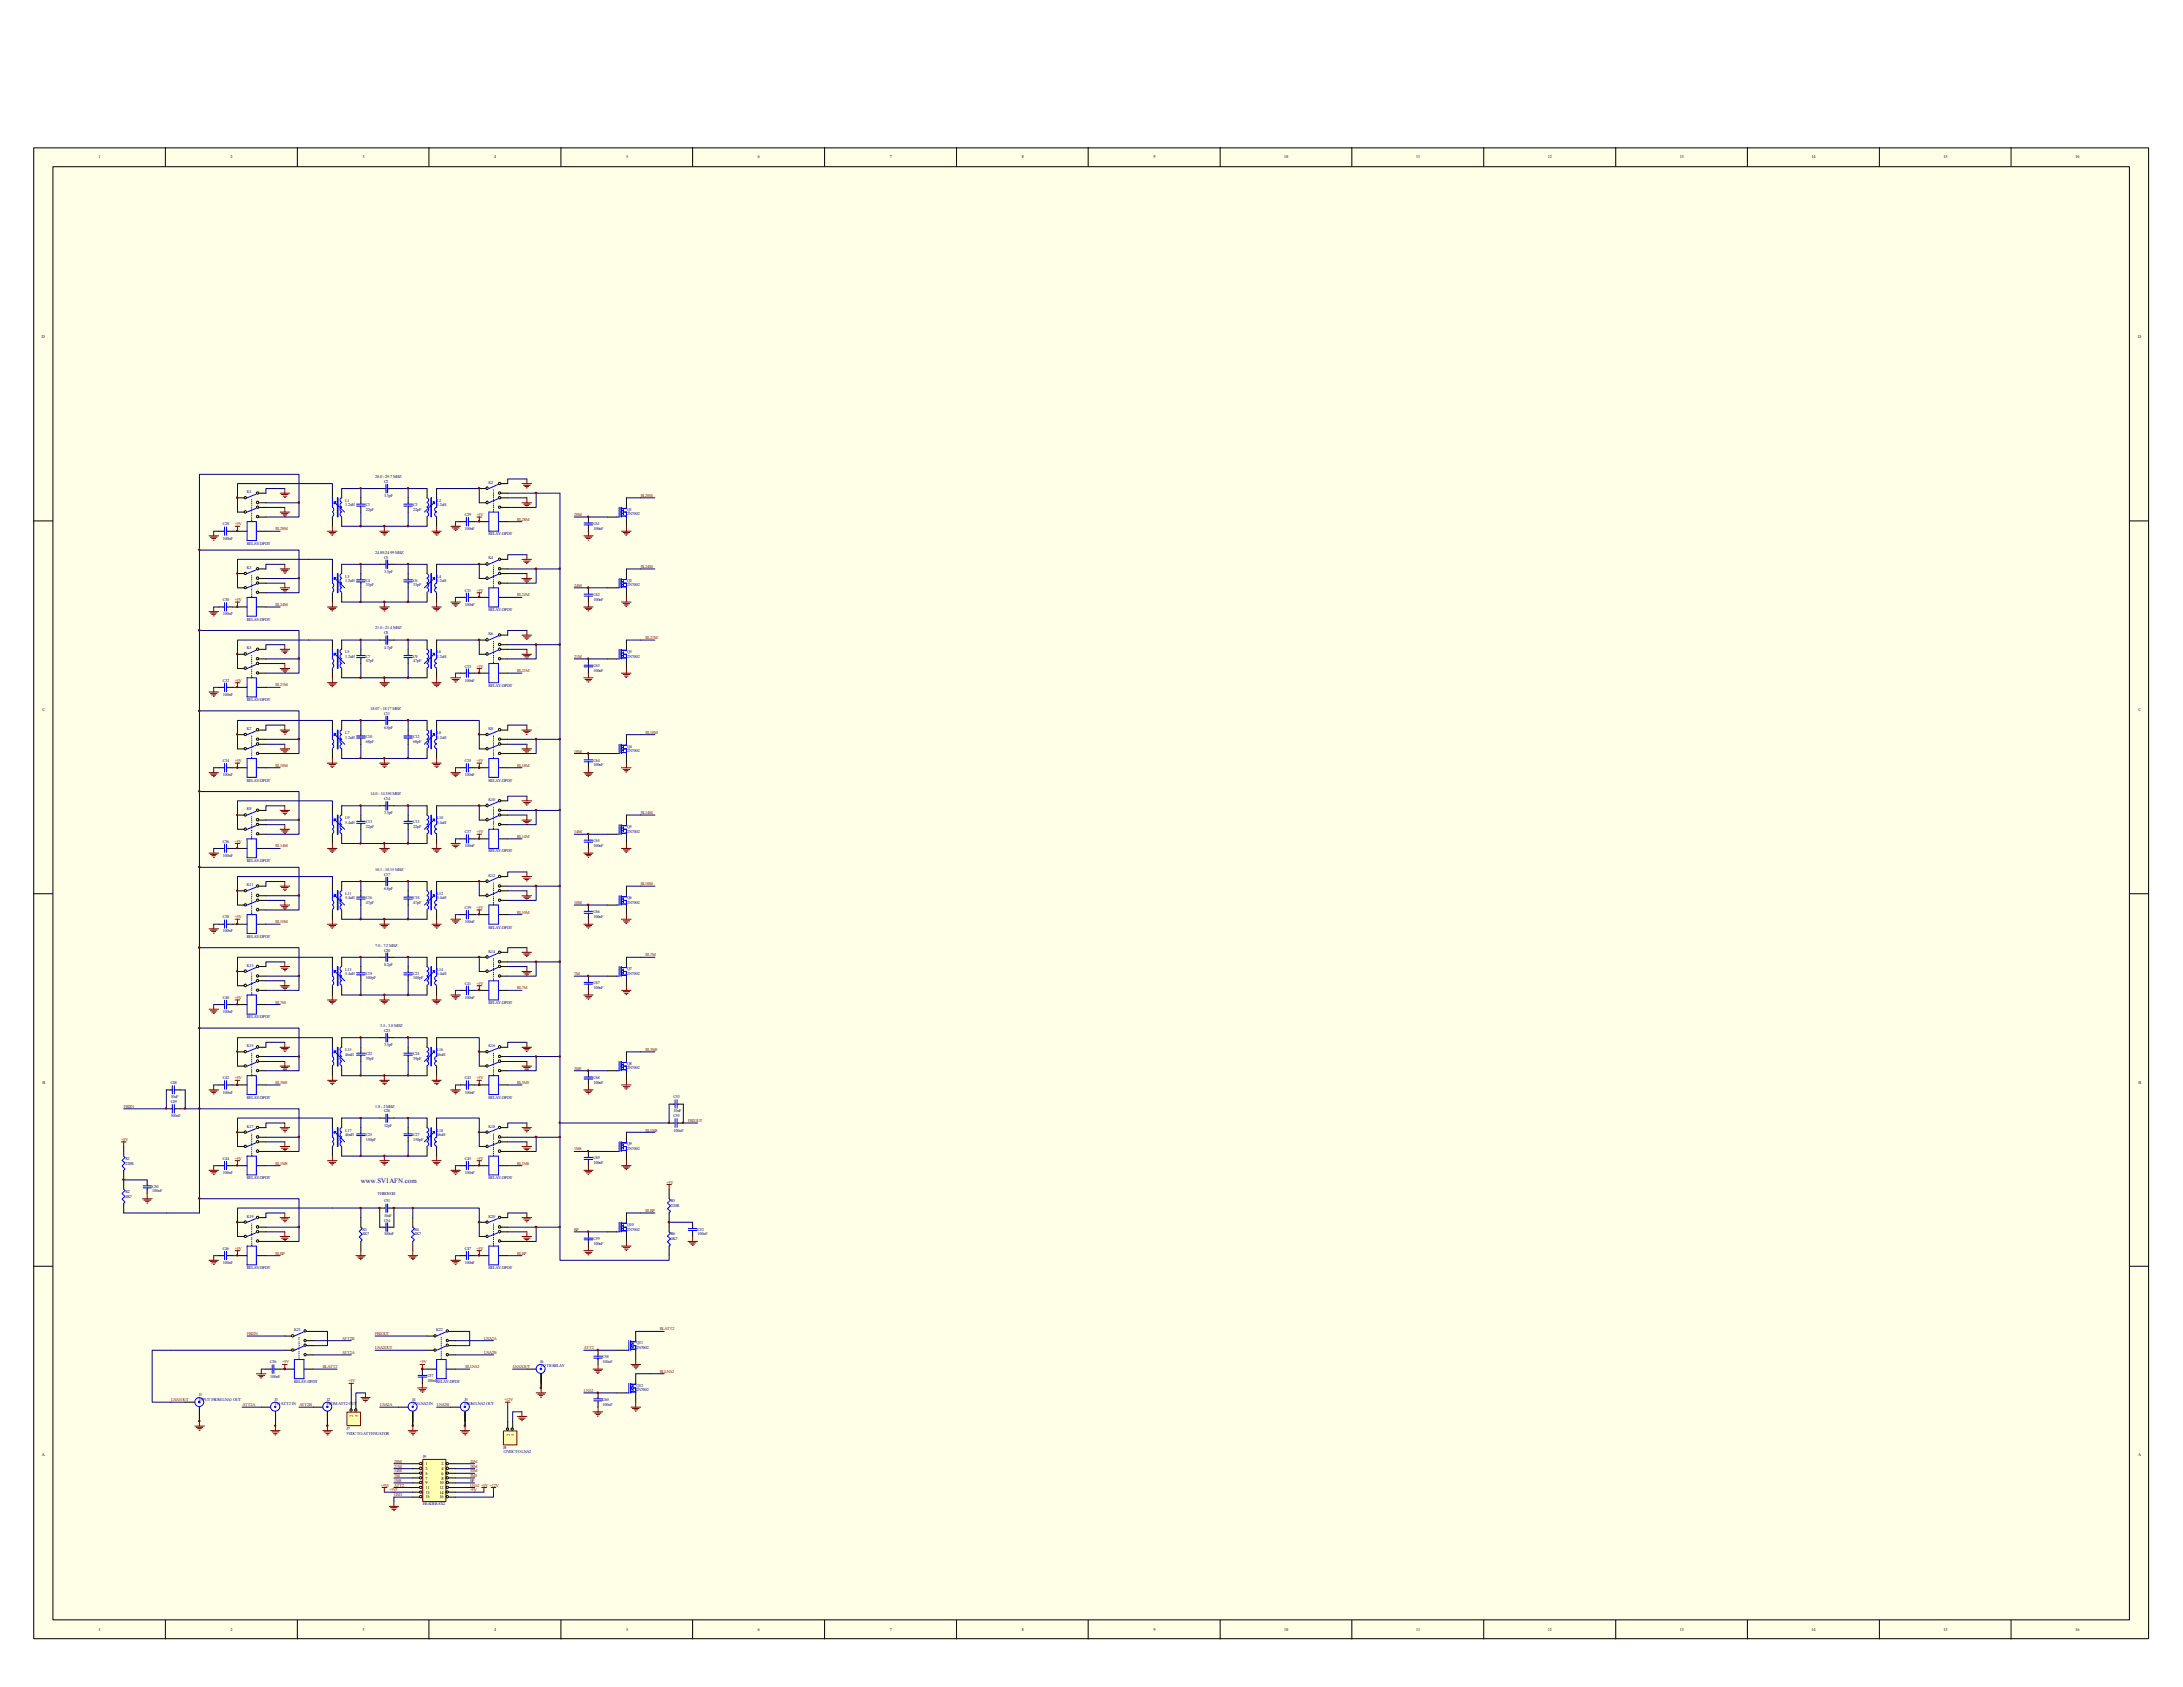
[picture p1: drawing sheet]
<svg xmlns="http://www.w3.org/2000/svg" width="279mm" height="216mm" viewBox="0 0 279 216" stroke-linecap="round" stroke-linejoin="round" font-family="sans-serif">
<defs><g id="words">
<text font-size=".9" fill="#000080" x="46.2" y="151.4">www.SV1AFN.com</text>
<g font-size=".5">
<text x="12.6" y="20.3">1</text>
<text x="29.5" y="20.3">2</text>
<text x="46.4" y="20.3">3</text>
<text x="63.2" y="20.3">4</text>
<text x="80.1" y="20.3">5</text>
<text x="97" y="20.3">6</text>
<text x="113.9" y="20.3">7</text>
<text x="130.8" y="20.3">8</text>
<text x="147.6" y="20.3">9</text>
<text x="164.4" y="20.3">10</text>
<text x="181.3" y="20.3">11</text>
<text x="198.1" y="20.3">12</text>
<text x="215" y="20.3">13</text>
<text x="231.9" y="20.3">14</text>
<text x="248.8" y="20.3">15</text>
<text x="265.6" y="20.3">16</text>
<text x="5.3" y="43.3">D</text>
<text x="273.6" y="43.3">D</text>
<text x="5.4" y="91">C</text>
<text x="273.7" y="91">C</text>
<text x="5.4" y="138.7">B</text>
<text x="273.7" y="138.7">B</text>
<text x="45.2" y="181.3" transform="rotate(-90 45.2 181.3)">2</text>
<text x="45.8" y="181.3" transform="rotate(-90 45.8 181.3)">1</text>
<text x="65.2" y="183.7" transform="rotate(-90 65.2 183.7)">2</text>
<text x="65.8" y="183.7" transform="rotate(-90 65.8 183.7)">1</text>
<text x="5.3" y="186.4">A</text>
<text x="54.4" y="187.5">1</text>
<text x="54.4" y="188.1">3</text>
<text x="54.4" y="188.7">5</text>
<text x="54.4" y="189.4">7</text>
<text x="54.4" y="189.9">9</text>
<text x="54.4" y="190.5">11</text>
<text x="54.4" y="191.2">13</text>
<text x="54.4" y="191.8">15</text>
<text x="56.3" y="189.9">10</text>
<text x="56.3" y="190.5">12</text>
<text x="56.3" y="191.2">14</text>
<text x="56.3" y="191.8">16</text>
<text x="56.5" y="187.5">2</text>
<text x="56.5" y="188.1">4</text>
<text x="56.5" y="188.7">6</text>
<text x="56.5" y="189.4">8</text>
<text x="273.6" y="186.4">A</text>
<text x="12.6" y="208.7">1</text>
<text x="29.5" y="208.7">2</text>
<text x="46.4" y="208.7">3</text>
<text x="63.2" y="208.7">4</text>
<text x="80.1" y="208.7">5</text>
<text x="97" y="208.7">6</text>
<text x="113.9" y="208.7">7</text>
<text x="130.8" y="208.7">8</text>
<text x="147.6" y="208.7">9</text>
<text x="164.4" y="208.7">10</text>
<text x="181.3" y="208.7">11</text>
<text x="198.1" y="208.7">12</text>
<text x="215" y="208.7">13</text>
<text x="231.9" y="208.7">14</text>
<text x="248.8" y="208.7">15</text>
<text x="265.6" y="208.7">16</text>
</g>
<g font-size=".5" fill="#000080">
<text x="31.6" y="63.1">K1</text>
<text x="44.2" y="64.2">L1</text>
<text x="44.2" y="64.8">1.2uH</text>
<text x="46.8" y="64.8">C1</text>
<text x="46.8" y="65.4">22pF</text>
<text x="48" y="61.2">28.0 - 29.7 MHZ</text>
<text x="49.1" y="61.8">C2</text>
<text x="49.1" y="63.6">3.3pF</text>
<text x="52.9" y="64.8">C3</text>
<text x="52.9" y="65.4">22pF</text>
<text x="55.9" y="64.2">L2</text>
<text x="55.9" y="64.8">1.2uH</text>
<text x="62.5" y="61.9">K2</text>
<text x="80.3" y="65.4">Q1</text>
<text x="80.3" y="66">2N7002</text>
<text x="28.5" y="67.2">C28</text>
<text x="28.5" y="69">100nF</text>
<text x="31.6" y="69.7">RELAY-DPDT</text>
<text x="48" y="70.9">24.89-24.99 MHZ</text>
<text x="49.1" y="71.5">C5</text>
<text x="59.5" y="66">C29</text>
<text x="59.5" y="67.9">100nF</text>
<text x="62.5" y="68.5">RELAY-DPDT</text>
<text x="62.5" y="71.6">K4</text>
<text x="75.9" y="67.2">C61</text>
<text x="75.9" y="67.8">100nF</text>
<text x="28.5" y="76.9">C30</text>
<text x="31.6" y="72.8">K3</text>
<text x="44.2" y="73.9">L3</text>
<text x="44.2" y="74.5">1.2uH</text>
<text x="46.8" y="74.5">C4</text>
<text x="46.8" y="75.1">33pF</text>
<text x="49.1" y="73.3">3.3pF</text>
<text x="52.9" y="74.5">C6</text>
<text x="52.9" y="75.1">33pF</text>
<text x="55.9" y="73.9">L4</text>
<text x="55.9" y="74.5">1.2uH</text>
<text x="59.5" y="75.7">C31</text>
<text x="59.5" y="77.6">100nF</text>
<text x="75.9" y="76.3">C62</text>
<text x="75.9" y="76.9">100nF</text>
<text x="80.3" y="74.5">Q2</text>
<text x="80.3" y="75.1">2N7002</text>
<text x="28.5" y="78.7">100nF</text>
<text x="31.6" y="83.1">K5</text>
<text x="31.6" y="79.4">RELAY-DPDT</text>
<text x="44.2" y="83.6">L5</text>
<text x="48" y="80.6">21.0 - 21.4 MHZ</text>
<text x="49.1" y="81.2">C8</text>
<text x="49.1" y="83">4.7pF</text>
<text x="55.9" y="83.6">L6</text>
<text x="62.5" y="81.3">K6</text>
<text x="62.5" y="78.2">RELAY-DPDT</text>
<text x="80.3" y="83.5">Q3</text>
<text x="28.5" y="87.2">C32</text>
<text x="28.5" y="89.1">100nF</text>
<text x="31.6" y="89.7">RELAY-DPDT</text>
<text x="44.2" y="84.2">1.2uH</text>
<text x="46.8" y="84.2">C7</text>
<text x="46.8" y="84.8">47pF</text>
<text x="52.9" y="84.2">C9</text>
<text x="52.9" y="84.8">47pF</text>
<text x="55.9" y="84.2">1.2uH</text>
<text x="59.5" y="85.4">C33</text>
<text x="59.5" y="87.2">100nF</text>
<text x="62.5" y="87.9">RELAY-DPDT</text>
<text x="75.9" y="85.3">C63</text>
<text x="75.9" y="86">100nF</text>
<text x="80.3" y="84.2">2N7002</text>
<text x="31.6" y="93.4">K7</text>
<text x="44.2" y="93.9">L7</text>
<text x="44.2" y="94.5">1.2uH</text>
<text x="46.8" y="94.4">C10</text>
<text x="46.8" y="95">68pF</text>
<text x="47.4" y="90.9">18.07 - 18.17 MHZ</text>
<text x="49.1" y="91.5">C11</text>
<text x="49.1" y="93.3">6.8pF</text>
<text x="52.9" y="94.4">C12</text>
<text x="52.9" y="95">68pF</text>
<text x="55.9" y="93.9">L8</text>
<text x="55.9" y="94.5">1.2uH</text>
<text x="62.5" y="93.4">K8</text>
<text x="80.3" y="95.7">Q4</text>
<text x="28.5" y="97.5">C34</text>
<text x="28.5" y="99.4">100nF</text>
<text x="31.6" y="100">RELAY-DPDT</text>
<text x="47.4" y="101.8">14.0 - 14.350 MHZ</text>
<text x="59.5" y="97.5">C35</text>
<text x="59.5" y="99.4">100nF</text>
<text x="62.5" y="100">RELAY-DPDT</text>
<text x="75.9" y="97.5">C64</text>
<text x="75.9" y="98.1">100nF</text>
<text x="80.3" y="96.3">2N7002</text>
<text x="28.5" y="107.8">C36</text>
<text x="31.6" y="103.7">K9</text>
<text x="44.2" y="104.8">L9</text>
<text x="44.2" y="105.4">5.4uH</text>
<text x="46.8" y="105.4">C13</text>
<text x="46.8" y="106">22pF</text>
<text x="49.1" y="102.4">C14</text>
<text x="49.1" y="104.2">3.3pF</text>
<text x="52.9" y="105.4">C15</text>
<text x="52.9" y="106">22pF</text>
<text x="55.9" y="104.8">L10</text>
<text x="55.9" y="105.4">5.4uH</text>
<text x="59.5" y="106.6">C37</text>
<text x="62.5" y="102.5">K10</text>
<text x="75.9" y="107.8">C65</text>
<text x="80.3" y="106">Q5</text>
<text x="80.3" y="106.6">2N7002</text>
<text x="28.5" y="109.6">100nF</text>
<text x="31.6" y="110.3">RELAY-DPDT</text>
<text x="31.6" y="113.4">K11</text>
<text x="48" y="111.5">10.1 - 10.15 MHZ</text>
<text x="49.1" y="112.1">C17</text>
<text x="49.1" y="113.9">6.8pF</text>
<text x="59.5" y="108.5">100nF</text>
<text x="62.5" y="109.1">RELAY-DPDT</text>
<text x="62.5" y="112.2">K12</text>
<text x="75.9" y="108.4">100nF</text>
<text x="28.5" y="117.5">C38</text>
<text x="28.5" y="119.3">100nF</text>
<text x="44.2" y="114.5">L11</text>
<text x="44.2" y="115.1">5.4uH</text>
<text x="46.8" y="115.1">C16</text>
<text x="46.8" y="115.7">47pF</text>
<text x="52.9" y="115.1">C18</text>
<text x="52.9" y="115.7">47pF</text>
<text x="55.9" y="114.5">L12</text>
<text x="55.9" y="115.1">5.4uH</text>
<text x="59.5" y="116.3">C39</text>
<text x="59.5" y="118.2">100nF</text>
<text x="62.5" y="118.8">RELAY-DPDT</text>
<text x="75.9" y="116.9">C66</text>
<text x="75.9" y="117.5">100nF</text>
<text x="80.3" y="115.1">Q6</text>
<text x="80.3" y="115.7">2N7002</text>
<text x="31.6" y="123.7">K13</text>
<text x="31.6" y="120">RELAY-DPDT</text>
<text x="44.2" y="124.2">L13</text>
<text x="44.2" y="124.8">5.4uH</text>
<text x="46.8" y="124.8">C19</text>
<text x="46.8" y="125.3">100pF</text>
<text x="48" y="121.2">7.0 - 7.2 MHZ</text>
<text x="49.1" y="121.8">C20</text>
<text x="49.1" y="123.6">8.2pF</text>
<text x="52.9" y="124.8">C21</text>
<text x="52.9" y="125.3">100pF</text>
<text x="55.9" y="124.2">L14</text>
<text x="55.9" y="124.8">5.4uH</text>
<text x="62.5" y="121.9">K14</text>
<text x="75.9" y="125.9">C67</text>
<text x="80.3" y="124.1">Q7</text>
<text x="80.3" y="124.8">2N7002</text>
<text x="28.5" y="127.8">C40</text>
<text x="28.5" y="129.7">100nF</text>
<text x="31.6" y="130.3">RELAY-DPDT</text>
<text x="48.6" y="131.5">3.5 - 3.8 MHZ</text>
<text x="59.5" y="126">C41</text>
<text x="59.5" y="127.8">100nF</text>
<text x="62.5" y="128.5">RELAY-DPDT</text>
<text x="75.9" y="126.6">100nF</text>
<text x="31.6" y="134">K15</text>
<text x="44.2" y="134.5">L15</text>
<text x="44.2" y="135.1">46uH</text>
<text x="46.8" y="135">C22</text>
<text x="46.8" y="135.6">39pF</text>
<text x="49.1" y="132.1">C23</text>
<text x="49.1" y="133.9">3.3pF</text>
<text x="52.9" y="135">C24</text>
<text x="52.9" y="135.6">39pF</text>
<text x="55.9" y="134.5">L16</text>
<text x="55.9" y="135.1">46uH</text>
<text x="62.5" y="134">K16</text>
<text x="80.3" y="136.3">Q8</text>
<text x="80.3" y="136.9">2N7002</text>
<text x="21.8" y="141.2">C49</text>
<text x="21.8" y="143">100nF</text>
<text x="21.8" y="138.7">C48</text>
<text x="21.8" y="140.5">10uF</text>
<text x="28.5" y="138.1">C42</text>
<text x="28.5" y="140">100nF</text>
<text x="31.6" y="140.6">RELAY-DPDT</text>
<text x="48" y="141.8">1.8 - 2 MHZ</text>
<text x="49.1" y="142.4">C26</text>
<text x="59.5" y="138.1">C43</text>
<text x="59.5" y="140">100nF</text>
<text x="62.5" y="140.6">RELAY-DPDT</text>
<text x="75.9" y="138.1">C68</text>
<text x="75.9" y="138.7">100nF</text>
<text x="86.2" y="143">C55</text>
<text x="86.2" y="140.5">C53</text>
<text x="86.2" y="142.4">10uF</text>
<text x="16" y="148.4">R1</text>
<text x="16" y="149.1">220R</text>
<text x="28.5" y="148.4">C44</text>
<text x="31.6" y="144.3">K17</text>
<text x="44.2" y="144.8">L17</text>
<text x="44.2" y="145.4">46uH</text>
<text x="46.8" y="145.3">C25</text>
<text x="46.8" y="146">150pF</text>
<text x="49.1" y="144.2">12pF</text>
<text x="52.9" y="145.3">C27</text>
<text x="52.9" y="146">150pF</text>
<text x="55.9" y="144.8">L18</text>
<text x="55.9" y="145.4">46uH</text>
<text x="59.5" y="148.4">C45</text>
<text x="62.5" y="144.3">K18</text>
<text x="75.9" y="148.4">C69</text>
<text x="75.9" y="149">100nF</text>
<text x="80.3" y="146.6">Q9</text>
<text x="80.3" y="147.2">2N7002</text>
<text x="86.2" y="144.8">100nF</text>
<text x="16" y="152.7">R2</text>
<text x="16" y="153.3">4K7</text>
<text x="19.5" y="152">C50</text>
<text x="19.5" y="152.6">100nF</text>
<text x="28.5" y="150.2">100nF</text>
<text x="31.6" y="155.8">K19</text>
<text x="31.6" y="150.9">RELAY-DPDT</text>
<text x="48.3" y="153">THROUGH</text>
<text x="49.1" y="153.9">C51</text>
<text x="49.1" y="155.7">10uF</text>
<text x="59.5" y="150.2">100nF</text>
<text x="62.5" y="150.9">RELAY-DPDT</text>
<text x="62.5" y="155.8">K20</text>
<text x="85.9" y="153.9">R5</text>
<text x="85.9" y="154.5">220R</text>
<text x="28.5" y="159.9">C46</text>
<text x="28.5" y="161.8">100nF</text>
<text x="46.4" y="157.5">R3</text>
<text x="46.4" y="158.1">4K7</text>
<text x="49.1" y="156.3">C54</text>
<text x="49.1" y="158.1">100nF</text>
<text x="53" y="157.5">R4</text>
<text x="53" y="158.1">4K7</text>
<text x="59.5" y="159.9">C47</text>
<text x="59.5" y="161.8">100nF</text>
<text x="75.9" y="158.7">C59</text>
<text x="75.9" y="159.3">100nF</text>
<text x="80.3" y="156.8">Q10</text>
<text x="80.3" y="157.5">2N7002</text>
<text x="85.9" y="158.1">R6</text>
<text x="85.9" y="158.7">4K7</text>
<text x="89.3" y="157.5">C52</text>
<text x="89.3" y="158.1">100nF</text>
<text x="31.6" y="162.4">RELAY-DPDT</text>
<text x="62.5" y="162.4">RELAY-DPDT</text>
<text x="37.6" y="170.4">K21</text>
<text x="55.8" y="170.4">K22</text>
<text x="77.1" y="173.8">C58</text>
<text x="81.4" y="172">Q11</text>
<text x="81.4" y="172.6">2N7002</text>
<text x="25.4" y="178.6">J1</text>
<text x="25.4" y="179.2">INPUT FROM LNA1 OUT</text>
<text x="34.6" y="174.5">C56</text>
<text x="34.6" y="176.3">100nF</text>
<text x="35.1" y="179.2">J3</text>
<text x="35.1" y="179.8">TO ATT2 IN</text>
<text x="37.6" y="177">RELAY-DPDT</text>
<text x="41.8" y="179.2">J2</text>
<text x="41.8" y="179.8">FROM ATT2 OUT</text>
<text x="52.7" y="179.2">J4</text>
<text x="52.7" y="179.8">TO LNA2 IN</text>
<text x="54.7" y="176.2">C57</text>
<text x="54.7" y="176.9">100nFRELAY-DPDT</text>
<text x="59.4" y="179.2">J5</text>
<text x="59.4" y="179.8">FROM LNA2 OUT</text>
<text x="69.1" y="174.4">J6</text>
<text x="69.1" y="175">TO TR RELAY</text>
<text x="77.1" y="174.5">100nF</text>
<text x="77.1" y="179.3">C60</text>
<text x="77.1" y="179.9">100nF</text>
<text x="81.4" y="177.5">Q12</text>
<text x="81.4" y="178.1">2N7002</text>
<text x="44.4" y="183">J7</text>
<text x="44.4" y="183.6">5VDC TO ATTENUATOR</text>
<text x="64.4" y="185.4">J8</text>
<text x="54.1" y="186.6">J9</text>
<text x="64.4" y="186">12VDC TO LNA2</text>
<text x="54.1" y="192.7">HEADER 8X2</text>
</g>
<g font-size=".5" fill="#800000">
<text x="82" y="63.6">RL28M</text>
<text x="30.1" y="67.2">+5V</text>
<text x="35.3" y="67.9">RL28M</text>
<text x="61" y="66">+5V</text>
<text x="66.2" y="66.6">RL28M</text>
<text x="73.5" y="66">28M</text>
<text x="30.1" y="76.9">+5V</text>
<text x="35.3" y="77.6">RL24M</text>
<text x="61" y="75.7">+5V</text>
<text x="66.2" y="76.3">RL24M</text>
<text x="73.5" y="75.1">24M</text>
<text x="82" y="72.7">RL24M</text>
<text x="82.6" y="81.8">RL21M</text>
<text x="30.1" y="87.2">+5V</text>
<text x="35.3" y="87.8">RL21M</text>
<text x="61" y="85.4">+5V</text>
<text x="66.2" y="86">RL21M</text>
<text x="73.5" y="84.2">21M</text>
<text x="82.6" y="93.9">RL18M</text>
<text x="30.1" y="97.5">+5V</text>
<text x="35.3" y="98.1">RL18M</text>
<text x="61" y="97.5">+5V</text>
<text x="66.2" y="98.1">RL18M</text>
<text x="73.5" y="96.3">18M</text>
<text x="30.1" y="107.8">+5V</text>
<text x="61" y="106.6">+5V</text>
<text x="66.2" y="107.2">RL14M</text>
<text x="73.5" y="106.6">14M</text>
<text x="82" y="104.2">RL14M</text>
<text x="35.3" y="108.5">RL14M</text>
<text x="82" y="113.3">RL10M</text>
<text x="30.1" y="117.5">+5V</text>
<text x="35.3" y="118.2">RL10M</text>
<text x="61" y="116.3">+5V</text>
<text x="66.2" y="116.9">RL10M</text>
<text x="73.5" y="115.7">10M</text>
<text x="73.5" y="124.8">7M</text>
<text x="82.6" y="122.4">RL7M</text>
<text x="30.1" y="127.8">+5V</text>
<text x="35.3" y="128.4">RL7M</text>
<text x="61" y="126">+5V</text>
<text x="66.2" y="126.6">RL7M</text>
<text x="73.5" y="136.9">3M5</text>
<text x="82.6" y="134.5">RL3M5</text>
<text x="15.8" y="141.8">FB2IN</text>
<text x="30.1" y="138.1">+5V</text>
<text x="35.3" y="138.7">RL3M5</text>
<text x="61" y="138.1">+5V</text>
<text x="66.2" y="138.7">RL3M5</text>
<text x="88.1" y="143.6">FB2OUT</text>
<text x="15.5" y="146">+5V</text>
<text x="30.1" y="148.4">+5V</text>
<text x="35.3" y="149.1">RL1M8</text>
<text x="61" y="148.4">+5V</text>
<text x="66.2" y="149.1">RL1M8</text>
<text x="73.5" y="147.2">1M8</text>
<text x="82.6" y="144.8">RL1M8</text>
<text x="82.6" y="155.1">RLBP</text>
<text x="85.3" y="151.5">+5V</text>
<text x="30.1" y="159.9">+5V</text>
<text x="35.3" y="160.6">RLBP</text>
<text x="61" y="159.9">+5V</text>
<text x="66.2" y="160.6">RLBP</text>
<text x="73.5" y="157.5">BP</text>
<text x="31.6" y="170.9">FB2IN</text>
<text x="43.8" y="173.3">ATT2A</text>
<text x="43.8" y="171.4">ATT2B</text>
<text x="48" y="170.9">FB2OUT</text>
<text x="48" y="172.7">LNA2OUT</text>
<text x="62" y="171.4">LNA2A</text>
<text x="62" y="173.3">LNA2B</text>
<text x="74.7" y="172.7">ATT2</text>
<text x="84.5" y="170.3">RLATT2</text>
<text x="21.9" y="179.3">LNA1OUT</text>
<text x="31" y="180">ATT2A</text>
<text x="36.1" y="174.5">+5V</text>
<text x="38.3" y="180">ATT2B</text>
<text x="41.3" y="175.1">RLATT2</text>
<text x="44.6" y="176.9">+5V</text>
<text x="48.6" y="180">LNA2A</text>
<text x="53.7" y="174.5">+5V</text>
<text x="55.9" y="180">LNA2B</text>
<text x="59.6" y="175.1">RLLNA2</text>
<text x="64.5" y="179.3">+12V</text>
<text x="65.6" y="175.1">LNA2OUT</text>
<text x="74.7" y="178.1">LNA2</text>
<text x="84.5" y="175.7">RLLNA2</text>
<text x="48.7" y="190.2">+3V3</text>
<text x="49.8" y="190.8">+3V3</text>
<text x="50.5" y="187.2">28M</text>
<text x="50.5" y="187.8">21M</text>
<text x="50.5" y="188.4">14M</text>
<text x="50.5" y="189">7M</text>
<text x="50.5" y="189.7">1M8</text>
<text x="50.5" y="190.2">ATT2</text>
<text x="50.5" y="191.5">GND</text>
<text x="60.2" y="187.2">24M</text>
<text x="60.2" y="187.8">18M</text>
<text x="60.2" y="188.4">10M</text>
<text x="60.2" y="189">3M5</text>
<text x="60.2" y="189.7">BP</text>
<text x="60.2" y="190.8">+5V</text>
<text x="60.2" y="190.2">LNA2 +5V +12V</text>
</g>
</g></defs>
<path d="M4.3 18.9h270.7v190.8h-270.7z" fill="#ffffe8"/>
<g fill="none" stroke="#000" stroke-width=".13">
<path d="M4.3 18.9h270.7v190.8h-270.7zM21.2 18.9v2.4M38.1 18.9v2.4M54.9 18.9v2.4M71.8 18.9v2.4M88.6 18.9v2.4M105.5 18.9v2.4M122.4 18.9v2.4M139.3 18.9v2.4M156.2 18.9v2.4M173 18.9v2.4M189.9 18.9v2.4"/>
<path d="M206.8 18.9v2.4M223.6 18.9v2.4M240.5 18.9v2.4M257.4 18.9v2.4M6.8 21.3h265.7v186h-265.7zM4.3 66.7h2.4M28 68h.6M29.2 68h.6M30.4 63.7h.8M30.4 65.5h.8M30.4 68h1.2M31.3 63.6h.2v.2h-.2z"/>
<path d="M31.3 65.4h.2v.2h-.2zM32.8 68h1.2M32.9 63h.2v.2h-.2zM32.9 64.2h.2v.2h-.2zM32.9 64.8h.2v.2h-.2zM32.9 66h.2v.2h-.2zM33.2 63.1h.8M33.2 64.3h.8M33.2 64.9h.8M33.2 66.2h.8M272.6 66.7h2.4M28 88h.6"/>
<path d="M28 98.3h.6M29.2 88h.6M29.2 98.3h.6M30.4 83.7h.8M30.4 85.6h.8M30.4 88h1.2M30.4 94h.8M30.4 95.8h.8M30.4 98.3h1.2M31.3 83.6h.2v.2h-.2zM31.3 85.4h.2v.2h-.2zM31.3 93.9h.2v.2h-.2z"/>
<path d="M31.3 95.7h.2v.2h-.2zM32.8 88h1.2M32.8 98.3h1.2M32.9 83h.2v.2h-.2zM32.9 84.2h.2v.2h-.2zM32.9 84.8h.2v.2h-.2zM32.9 86h.2v.2h-.2zM32.9 93.3h.2v.2h-.2zM32.9 94.5h.2v.2h-.2zM32.9 95.1h.2v.2h-.2zM32.9 96.3h.2v.2h-.2zM33.2 83.1h.8"/>
<path d="M33.2 84.3h.8M33.2 86.1h.8M33.2 84.9h.8M33.2 93.4h.8M33.2 94.6h.8M33.2 95.2h.8M33.2 96.4h.8M58.9 86.1h.6M60.1 86.1h.6M61.3 81.9h.9M61.3 83.7h.9M61.3 86.1h1.3"/>
<path d="M62.2 81.8h.3v.2h-.3zM62.2 83.6h.3v.2h-.3zM63.8 86.1h1.2M63.8 81.2h.2v.2h-.2zM63.8 82.4h.2v.2h-.2zM63.8 83h.2v.2h-.2zM63.8 84.2h.2v.2h-.2zM64.1 81.3h.9M64.1 82.5h.9M64.1 83.1h.9M64.1 84.3h.9M4.3 114.4h2.4"/>
<path d="M272.6 114.4h2.4M21.3 139.5h.6M22.5 139.5h.6M21.3 141.9h.6M22.5 141.9h.6M30.4 156.4h.8M30.4 158.2h.8M31.3 156.3h.2v.2h-.2zM31.3 158.1h.2v.2h-.2zM32.9 155.7h.2v.2h-.2zM32.9 156.9h.2v.2h-.2zM32.9 157.5h.2v.2h-.2z"/>
<path d="M32.9 158.7h.2v.2h-.2zM33.2 155.8h.8M33.2 157.1h.8M33.2 157.6h.8M33.2 158.9h.8M85.6 143.7h.6M85.6 141.3h.6M86.8 143.7h.7M86.8 141.3h.7M4.3 162.1h2.4M28 160.7h.6M29.2 160.7h.6"/>
<path d="M30.4 160.7h1.2M32.8 160.7h1.2M34 175.2h.6M35.3 175.2h.6M36.4 171h.9M36.4 172.8h.9M36.4 175.2h1.3M37.3 170.8h.3v.3h-.3zM37.3 172.7h.3v.2h-.3zM38.9 175.2h1.2M38.9 170.2h.2v.2h-.2zM38.9 171.5h.2v.2h-.2z"/>
<path d="M38.9 172.1h.2v.2h-.2zM38.9 173.3h.2v.2h-.2zM39.2 170.4h.9M39.2 171.6h.9M39.2 172.2h.9M39.2 173.4h.9M54.7 171h.8M54.7 172.8h.8M54.7 175.2h1.2M55.6 170.8h.2v.3h-.2zM55.6 172.7h.2v.2h-.2zM57.1 175.2h1.2"/>
<path d="M57.1 170.2h.3v.2h-.3zM57.1 171.5h.3v.2h-.3zM57.1 172.1h.3v.2h-.3zM57.1 173.3h.3v.2h-.3zM57.4 170.4h.9M57.4 171.6h.9M57.4 172.2h.9M57.4 173.4h.9M272.6 162.1h2.4M40.1 180.1h1.2M41.9 180.7v1.2M21.2 207.3v2.5"/>
<path d="M38.1 207.3v2.5M54.9 207.3v2.5M71.8 207.3v2.5M88.6 207.3v2.5M105.5 207.3v2.5M122.4 207.3v2.5M139.3 207.3v2.5M156.2 207.3v2.5M173 207.3v2.5M189.9 207.3v2.5M206.8 207.3v2.5M223.6 207.3v2.5"/>
<path d="M240.5 207.3v2.5M257.4 207.3v2.5"/>
</g>
<g fill="none" stroke="#00f" stroke-width=".13">
<path d="M28.6 68h.1M28.7 67.4v1.1M29 68h.2M29 67.4v1.1M31.6 66.8h1.2v2.4h-1.2zM32.2 63.9v.1M32.2 64.1v.1M32.2 64.4v.1M32.2 64.6v.1M32.2 64.9h.1M32.2 65.1v.1M32.2 65.4h.1"/>
<path d="M32.2 65.7h.1M32.2 65.9v.1M32.2 66.2h.1M32.2 66.4v.1M32.2 66.6v.2M32.8 63.2l-1.2 .5M32.8 65.1l-1.2 .4M28.6 88h.1M28.6 98.3h.1M28.7 87.4v1.1M28.7 97.7v1.1M29 87.4v1.1"/>
<path d="M29 97.7v1.1M29 88h.2M29 98.3h.2M31.6 86.7h1.2v2.5h-1.2zM31.6 97.1h1.2v2.4h-1.2zM32.2 83.9h.1M32.2 84.2h.1M32.2 84.4v.1M32.2 84.6v.1M32.2 84.9h.1M32.2 85.1v.1M32.2 85.3v.1"/>
<path d="M32.2 85.7h.1M32.2 85.9v.1M32.2 86.1v.1M32.2 86.4h.1M32.2 86.6v.1M32.2 94.2v.1M32.2 94.4v.1M32.2 94.7h.1M32.2 95h.1M32.2 95.2h.1M32.2 95.4v.1M32.2 95.7h.1"/>
<path d="M32.2 96h.1M32.2 96.2v.1M32.2 96.4v.1M32.2 96.7h.1M32.2 96.9v.2M32.8 83.2l-1.2 .5M32.8 85l-1.2 .6M32.8 93.6l-1.2 .4M32.8 95.4l-1.2 .4M59.5 86.1h.2M59.7 85.6v1.1M59.9 86.1h.2"/>
<path d="M59.9 85.6v1.1M62.6 84.9h1.2v2.5h-1.2zM63.2 82.1h.1M63.2 82.3v.1M63.2 82.6h.1M63.2 82.8v.1M63.2 83.1h.1M63.2 83.3v.1M63.2 83.5v.1M63.2 83.9h.1M63.2 84.1v.1M63.2 84.3v.1"/>
<path d="M63.2 84.6h.1M63.2 84.8v.1M63.7 81.4l-1.1 .5M63.7 83.2l-1.1 .5M21.9 139.5h.2M22.1 138.9v1.1M22.3 138.9v1.1M22.3 139.5h.2M21.9 141.9h.2M22.1 141.4v1.1M22.3 141.9h.2M22.3 141.4v1.1"/>
<path d="M31.6 159.5h1.2v2.4h-1.2zM32.2 156.6v.1M32.2 156.8v.1M32.2 157.1v.1M32.2 157.4h.1M32.2 157.6h.1M32.2 157.8v.1M32.2 158.1h.1M32.2 158.4v.1M32.2 158.6v.1M32.2 158.9h.1M32.2 159.1v.1"/>
<path d="M32.2 159.3v.2M32.8 156l-1.2 .4M32.8 157.8l-1.2 .4M86.2 143.7h.2M86.2 141.3h.2M86.4 140.8v1M86.4 143.2v1.1M86.7 143.7h.1M86.7 140.8v1M86.7 143.2v1.1M86.7 141.3h.1M28.6 160.7h.1"/>
<path d="M28.7 160.1v1.1M29 160.1v1.1M29 160.7h.2M34.6 175.2h.2M34.8 174.7v1.1M35.1 175.2h.2M35.1 174.7v1.1M37.7 174h1.2v2.4h-1.2zM38.3 171.2h.1M38.3 171.4h.1M38.3 171.7h.1M38.3 171.9v.1"/>
<path d="M38.3 172.1v.1M38.3 172.4h.1M38.3 172.6v.1M38.3 172.9v.1M38.3 173.1v.1M38.3 173.4v.1M38.3 173.7h.1M38.3 173.9v.1M38.8 170.5l-1.1 .5M38.8 172.3l-1.1 .5M55.9 174h1.2v2.4h-1.2zM56.5 171.2h.1"/>
<path d="M56.5 171.4h.1M56.5 171.7h.1M56.5 171.9v.1M56.5 172.1v.1M56.5 172.4h.1M56.5 172.6v.1M56.5 172.9v.1M56.5 173.1v.1M56.5 173.4v.1M56.5 173.7h.1M56.5 173.9v.1M57 170.5l-1.1 .5"/>
<path d="M57 172.3l-1.1 .5"/>
</g>
<g fill="none" stroke="#800000" stroke-width=".13">
<path d="M26.8 68.6h1.2M26.9 68.7h.9M27.1 68.9h.5M27.3 69.1h.1M27.3 68v.6M30.1 67.4h.6M30.4 67.4v.6M35.9 63.1h1.2M35.9 65.5h1.2M36 63.3h.9M36 65.7h.9M36.2 63.5h.5"/>
<path d="M36.2 65.9h.5M36.4 63.7h.1M36.4 66.1h.1M36.4 62.5v.6M36.4 64.9v.6M26.8 88.6h1.2M26.8 98.9h1.2M26.9 88.8h.9M26.9 99.1h.9M27.1 88.9h.5M27.1 99.2h.5M27.3 89.1h.1"/>
<path d="M27.3 99.4h.1M27.3 88v.6M27.3 98.3v.6M30.1 87.4h.6M30.1 97.7h.6M30.4 87.4v.6M30.4 97.7v.6M35.9 85.6h1.2M35.9 83.1h1.2M35.9 93.4h1.2M35.9 95.8h1.2M36 83.3h.9"/>
<path d="M36 85.7h.9M36 93.6h.9M36 96h.9M36.2 83.5h.5M36.2 85.9h.5M36.2 93.8h.5M36.2 96.2h.5M36.4 83.7h.1M36.4 86.1h.1M36.4 94h.1M36.4 96.4h.1M36.4 82.5v.6"/>
<path d="M36.4 84.9v.7M36.4 92.8v.6M36.4 95.2v.6M57.7 86.7h1.2M57.9 87h.9M58.1 87.1h.4M58.3 87.3h.1M58.3 86.1v.6M61 85.6h.6M61.3 85.6v.5M66.8 81.3h1.2M66.8 83.7h1.2"/>
<path d="M67 81.5h.9M67 83.9h.9M67.2 81.7h.4M67.2 84.1h.4M67.4 81.8h.1M67.4 84.3h.1M67.4 80.7v.6M67.4 83.1v.6M26.8 161.3h1.2M26.9 161.5h.9M27.1 161.6h.5M27.3 161.8h.1"/>
<path d="M27.3 160.7v.6M30.1 160.1h.6M30.4 160.1v.6M32.8 175.8h1.2M33 176h.9M33.2 176.2h.5M33.4 176.4h.1M33.4 175.2v.6M36.2 174.6h.5M36.4 174.6v.6M53.5 177.6h1.2M53.6 177.8h.9"/>
<path d="M53.8 174.6h.6M53.8 178h.5M54 178.2h.1M54.1 174.6v.6M54.1 177v.6"/>
</g>
<g fill="none" stroke="#000080" stroke-width=".13">
<path d="M27.3 68h.7M29.8 68h.6M34 64.9h2.4M34 68h1.9M36.4 62.5h-2.4v.6M27.3 88h.7M27.3 98.3h.7M29.8 88h.6M29.8 98.3h.6M34 84.9h2.4M34 88h1.9M34 95.2h2.4"/>
<path d="M34 98.3h1.9M36.4 82.5h-2.4v.6M36.4 92.8h-2.4v.6M58.3 86.1h.6M60.7 86.1h.6M65 83.1h2.4M65 86.1h1.8M67.4 80.7h-2.4v.6M21.3 139.5v2.4h-5.5M23.1 139.5h.6v2.4h-.6M85.6 141.3v2.4h-13.9M87.5 141.3v2.4h1.8"/>
<path d="M21.9 172.8h14.5M27.3 160.7h.7M29.8 160.7h.6M31.6 171h4.8M33.4 175.2h.6M34 160.7h1.9M35.9 175.2h.5M40.1 175.2h3M48 171h6.7M49.8 172.8h4.9M54.1 175.2h.6M58.3 175.2h1.8"/>
</g>
<path d="M41.8 180h.2v.1h-.2z" fill-rule="evenodd" fill="#00f"/>
<g fill="none" stroke="#00f" stroke-width=".13">
<path d="M41.8 180h.2v.1h-.2z"/>
<circle cx="41.9" cy="180" r=".57"/>
</g>
<path d="M33.4 180.1h1.2M35.3 180.7v1.2M41.9 180.7v1.8" fill="none" stroke="#000" stroke-width=".13"/>
<path d="M41.3 183.1h1.2M41.5 183.3h.8M41.7 183.5h.5M41.9 183.6h.1M41.9 182.5v.6" fill="none" stroke="#800000" stroke-width=".13"/>
<circle cx="35.2" cy="180" r=".08" fill="#00f"/>
<g fill="none" stroke="#00f" stroke-width=".13">
<circle cx="35.2" cy="180" r=".08"/>
<circle cx="35.2" cy="180" r=".59"/>
</g>
<path d="M35.3 180.7v1.8M57.7 180.1h1.2M59.5 180.7v1.2" fill="none" stroke="#000" stroke-width=".13"/>
<path d="M34.6 183.1h1.3M34.8 183.3h.9M35 183.5h.5M35.2 183.6h.1M35.3 182.5v.6" fill="none" stroke="#800000" stroke-width=".13"/>
<path d="M31 180.1h2.4M38.3 180.1h1.8" fill="none" stroke="#000080" stroke-width=".13"/>
<path d="M59.4 180h.2l-.1 .1z" fill-rule="evenodd" fill="#00f"/>
<g fill="none" stroke="#00f" stroke-width=".13">
<path d="M59.4 180h.2l-.1 .1z"/>
<circle cx="59.5" cy="180" r=".57"/>
</g>
<path d="M51 180.1h1.2M52.8 180.7v1.2M59.5 180.7v1.8" fill="none" stroke="#000" stroke-width=".13"/>
<path d="M58.9 183.1h1.2M59.1 183.3h.8M59.3 183.5h.5M59.5 183.6h.1M59.5 182.5v.6" fill="none" stroke="#800000" stroke-width=".13"/>
<path d="M52.8 180h.1v.1h-.1z" fill-rule="evenodd" fill="#00f"/>
<g fill="none" stroke="#00f" stroke-width=".13">
<path d="M42.9 64.3l1.2 1.2M43.2 63.7h.1v2.5h-.1zM43.2 63.7v2.5M43.7 63.7l-.1 .1-.1 .2 .1 .2 .1 .1M43.7 64.3l-.1 .1-.1 .2 .1 .3h.1M43.7 64.9l-.1 .1-.1 .2 .1 .3h.1M43.7 65.5l-.1 .1-.1 .2 .1 .2 .1 .1M52.8 180h.1v.1h-.1zM53.5 176h1.1M53.5 176.2h1.1M54.1 175.8v.2M54.1 176.2v.2"/>
<circle cx="52.8" cy="180" r=".57"/>
</g>
<path d="M43.7 62.5v1.2M43.7 66.2v1.2M54.1 175.2v.6M54.1 176.4v.6M52.8 180.7v1.8" fill="none" stroke="#000" stroke-width=".13"/>
<path d="M52.2 183.1h1.3M52.4 183.3h.9M52.6 183.5h.5M52.8 183.6h.1M52.8 182.5v.6" fill="none" stroke="#800000" stroke-width=".13"/>
<path d="M40.1 170.4h1.8v1.8h-1.8M40.1 171.6h4.9M40.1 173.4h4.9M48 172.8h1.8M58.3 170.4h1.8v1.8h-1.8M58.3 171.6h4.9M58.3 173.4h4.9M48.6 180.1h2.4M55.9 180.1h1.8" fill="none" stroke="#000080" stroke-width=".13"/>
<path d="M42.8 64.2h.2l-.2 .3z" fill="#00f"/>
<path d="M42.5 63.7v1.2l.2 .3-.2 .3M42.5 65.5l.2 .3-.2 .3M42.8 64.2h.2l-.2 .3zM54.7 63.7l.2 .3-.1 .2-.1 .1M54.7 64.3l.1 .1 .1 .2-.1 .2-.1 .1M54.7 64.9l.1 .1 .1 .2-.1 .2-.1 .1M54.7 65.5l.2 .3-.1 .2-.1 .1M55.2 63.7v2.5zM55.2 63.7v2.5M55.5 64.3l-1.2 1.2" fill="none" stroke="#00f" stroke-width=".13"/>
<path d="M42.5 62.5v1.2M42.5 66.2v1.2M54.7 62.5v1.2M54.7 66.2v1.2" fill="none" stroke="#000" stroke-width=".13"/>
<path d="M55.4 64.2h.2v.3z" fill="#00f"/>
<g fill="none" stroke="#00f" stroke-width=".13">
<path d="M42.9 74l1.2 1.2M43.2 73.4h.1v2.5h-.1zM43.2 73.4v2.5M43.7 73.4h-.1l-.1 .3 .1 .2 .1 .1M43.7 74l-.1 .1-.1 .2 .1 .3h.1M43.7 74.6l-.1 .1-.1 .2 .1 .2 .1 .1M43.7 75.2l-.1 .1-.1 .2 .1 .2 .1 .1M45.6 64.8h1.1M45.6 64.5h1.1M46.2 64.3v.2M46.2 64.8v.1M49.2 62.5h.2"/>
<path d="M49.4 62v1.1M49.6 62.5h.2M49.6 62v1.1M51.7 64.8h1.1M51.7 64.5h1.1M52.2 64.3v.2M52.2 64.8v.1M55.4 64.2h.2v.3zM55.9 63.7v1.2l-.2 .1-.1 .2 .1 .2 .2 .1M55.9 65.5l-.2 .1-.1 .2 .1 .2 .2 .1"/>
</g>
<path d="M43.7 72.2v1.2M43.7 75.9v1.1M46.2 63.7v.6M46.2 64.9v.6M48.6 62.5h.6M49.8 62.5h.6M52.2 63.7v.6M52.2 64.9v.6M55.9 62.5v1.2M55.9 66.2v1.2" fill="none" stroke="#000" stroke-width=".13"/>
<path d="M43.7 62.5h4.9M46.2 65.5v1.9h-2.5M46.2 62.5v1.2M46.2 67.4h6M50.4 62.5h4.3M52.2 65.5v1.9h2.5M52.2 62.5v1.2M55.9 62.5h5.4" fill="none" stroke="#000080" stroke-width=".13"/>
<g fill="none" stroke="#800000" stroke-width=".13">
<path d="M41.9 68h1.2M42.1 68.2h.9M42.3 68.3h.5M42.5 68.5h.1M42.5 67.4v.6M48.6 68h1.2M48.8 68.2h.8M49 68.3h.4M49.1 68.5h.2M49.2 67.4v.6M55.3 68h1.2M55.5 68.2h.8"/>
<path d="M55.6 68.3h.5M55.8 68.5h.2M55.9 67.4v.6"/>
</g>
<path d="M42.8 73.9h.2l-.2 .3z" fill="#00f"/>
<path d="M42.5 73.4v1.2l.2 .3-.2 .3M42.5 75.2l.2 .3-.2 .3M42.8 73.9h.2l-.2 .3zM54.7 73.4l.2 .3-.1 .2-.1 .1M54.7 74l.1 .1 .1 .2-.2 .3M54.7 74.6l.2 .3-.1 .2-.1 .1M54.7 75.2l.2 .3-.1 .2-.1 .1M55.2 73.4v2.5zM55.2 73.4v2.5M55.5 74l-1.2 1.2" fill="none" stroke="#00f" stroke-width=".13"/>
<path d="M42.5 72.2v1.2M42.5 75.9v1.1M54.7 72.2v1.2M54.7 75.9v1.1" fill="none" stroke="#000" stroke-width=".13"/>
<path d="M55.4 73.9h.2v.3z" fill="#00f"/>
<g fill="none" stroke="#00f" stroke-width=".13">
<path d="M45.6 74.5h1.1M45.6 74.2h1.1M46.2 74v.2M46.2 74.5v.1M49.2 72.2h.2M49.4 71.7v1.1M49.6 72.2h.2M49.6 71.7v1.1M51.7 74.5h1.1M51.7 74.2h1.1M52.2 74v.2M52.2 74.5v.1"/>
<path d="M55.4 73.9h.2v.3zM55.9 73.4v1.2l-.2 .1-.1 .2 .1 .2 .2 .1M55.9 75.2l-.2 .1-.1 .2 .1 .2 .2 .1M42.9 83.7l1.2 1.2M43.2 83.1h.1v2.5h-.1zM43.2 83.1v2.5M43.7 83.1h-.1l-.1 .3 .1 .2 .1 .1M43.7 83.7l-.1 .1-.1 .2 .1 .2 .1 .1M43.7 84.3l-.1 .1-.1 .2 .1 .2 .1 .1M43.7 84.9l-.1 .1-.1 .2 .1 .2 .1 .1"/>
</g>
<path d="M46.2 73.4v.6M46.2 74.6v.6M48.6 72.2h.6M49.8 72.2h.6M52.2 73.4v.6M52.2 74.6v.6M55.9 72.2v1.2M55.9 75.9v1.1M43.7 81.9v1.2M43.7 85.6v1.1" fill="none" stroke="#000" stroke-width=".13"/>
<path d="M43.7 72.2h4.9M46.2 75.2v1.8h-2.5M46.2 72.2v1.2M46.2 77h6M50.4 72.2h4.3M52.2 75.2v1.8h2.5M52.2 72.2v1.2M55.9 72.2h5.4" fill="none" stroke="#000080" stroke-width=".13"/>
<g fill="none" stroke="#800000" stroke-width=".13">
<path d="M41.9 77.7h1.2M42.1 77.9h.9M42.3 78h.5M42.5 78.2h.1M42.5 77v.7M48.6 77.7h1.2M48.8 77.9h.8M49 78h.4M49.1 78.2h.2M49.2 77v.7M55.3 77.7h1.2M55.5 77.9h.8"/>
<path d="M55.6 78h.5M55.8 78.2h.2M55.9 77v.7"/>
</g>
<path d="M42.8 83.6h.2l-.2 .3z" fill="#00f"/>
<path d="M42.5 83.1v1.2l.2 .3-.2 .3M42.5 84.9l.2 .3-.2 .3M42.8 83.6h.2l-.2 .3zM54.7 83.1l.2 .3-.1 .2-.1 .1M54.7 83.7l.1 .1 .1 .2-.2 .3M54.7 84.3l.2 .3-.1 .2-.1 .1M54.7 84.9l.2 .3-.1 .2-.1 .1M55.2 83.1v2.5zM55.2 83.1v2.5M55.5 83.7l-1.2 1.2" fill="none" stroke="#00f" stroke-width=".13"/>
<path d="M42.5 81.9v1.2M42.5 85.6v1.1M54.7 81.9v1.2M54.7 85.6v1.1" fill="none" stroke="#000" stroke-width=".13"/>
<path d="M55.4 83.6h.2v.3z" fill="#00f"/>
<g fill="none" stroke="#00f" stroke-width=".13">
<path d="M42.9 94l1.2 1.2M43.2 93.4h.1v2.4h-.1zM43.2 93.4v2.4M43.7 93.4l-.1 .1-.1 .2 .1 .2 .1 .1M43.7 94l-.1 .1-.1 .2 .1 .2 .1 .1M43.7 94.6l-.1 .1-.1 .2 .1 .2 .1 .1M43.7 95.2l-.1 .1-.1 .2 .1 .3h.1M45.6 84.2h1.1M45.6 83.9h1.1M46.2 83.7v.2M46.2 84.2v.1M49.2 81.9h.2"/>
<path d="M49.4 81.4v1.1M49.6 81.9h.2M49.6 81.4v1.1M51.7 84.2h1.1M51.7 83.9h1.1M52.2 83.7v.2M52.2 84.2v.1M55.4 83.6h.2v.3zM55.9 83.1v1.2l-.2 .1-.1 .2 .1 .2 .2 .1M55.9 84.9l-.2 .1-.1 .2 .1 .2 .2 .1"/>
</g>
<path d="M43.7 92.2v1.2M43.7 95.8v1.3M46.2 83.1v.6M46.2 84.3v.6M48.6 81.9h.6M49.8 81.9h.6M52.2 83.1v.6M52.2 84.3v.6M55.9 81.9v1.2M55.9 85.6v1.1" fill="none" stroke="#000" stroke-width=".13"/>
<path d="M39.5 81.9h3M43.7 81.9h4.9M46.2 84.9v1.8h-2.5M46.2 81.9v1.2M46.2 86.7h6M50.4 81.9h4.3M52.2 84.9v1.8h2.5M52.2 81.9v1.2M55.9 81.9h5.4" fill="none" stroke="#000080" stroke-width=".13"/>
<g fill="none" stroke="#800000" stroke-width=".13">
<path d="M41.9 87.4h1.2M42.1 87.5h.9M42.3 87.7h.5M42.5 87.9h.1M42.5 86.7v.7M48.6 87.4h1.2M48.8 87.5h.8M49 87.7h.4M49.1 87.9h.2M49.2 86.7v.7M55.3 87.4h1.2M55.5 87.5h.8"/>
<path d="M55.6 87.7h.5M55.8 87.9h.2M55.9 86.7v.7"/>
</g>
<path d="M42.8 93.9h.2l-.2 .2z" fill="#00f"/>
<path d="M42.5 93.4v1.2l.2 .3-.2 .3M42.5 95.2l.2 .3-.2 .3M42.8 93.9h.2l-.2 .2zM54.7 93.4l.1 .1 .1 .2-.2 .3M54.7 94l.2 .3-.1 .2-.1 .1M54.7 94.6l.2 .3-.1 .2-.1 .1M54.7 95.2l.1 .1 .1 .2-.1 .2-.1 .1M55.2 93.4v2.4zM55.2 93.4v2.4M55.5 94l-1.2 1.2" fill="none" stroke="#00f" stroke-width=".13"/>
<path d="M42.5 92.2v1.2M42.5 95.8v1.3M54.7 92.2v1.2M54.7 95.8v1.3" fill="none" stroke="#000" stroke-width=".13"/>
<path d="M55.4 93.9h.2v.2z" fill="#00f"/>
<g fill="none" stroke="#00f" stroke-width=".13">
<path d="M45.6 94.4h1.1M45.6 94.2h1.1M46.2 94v.2M46.2 94.4v.2M49.2 92.2h.2M49.4 91.7v1.1M49.6 92.2h.2M49.6 91.7v1.1M51.7 94.4h1.1M51.7 94.2h1.1M52.2 94v.2M52.2 94.4v.2"/>
<path d="M55.4 93.9h.2v.2zM55.9 93.4v1.2l-.2 .1-.1 .2 .1 .2 .2 .1M55.9 95.2l-.2 .1-.1 .2 .1 .2 .2 .1M42.9 104.9l1.2 1.2M43.2 104.3h.1v2.5h-.1zM43.2 104.3v2.5M43.7 104.3h-.1l-.1 .3 .1 .2 .1 .1M43.7 104.9l-.1 .1-.1 .2 .1 .3h.1M43.7 105.5l-.1 .1-.1 .2 .1 .2 .1 .1M43.7 106.1l-.1 .1-.1 .2 .1 .2 .1 .1"/>
</g>
<path d="M46.2 93.4v.6M46.2 94.6v.6M48.6 92.2h.6M49.8 92.2h.6M52.2 93.4v.6M52.2 94.6v.6M55.9 92.2v1.2M55.9 95.8v1.3M43.7 103.1v1.2M43.7 106.8v1.1" fill="none" stroke="#000" stroke-width=".13"/>
<path d="M43.7 92.2h4.9M46.2 95.2v1.9h-2.5M46.2 92.2v1.2M46.2 97.1h6M50.4 92.2h4.3M52.2 95.2v1.9h2.5M52.2 92.2v1.2" fill="none" stroke="#000080" stroke-width=".13"/>
<g fill="none" stroke="#800000" stroke-width=".13">
<path d="M41.9 97.7h1.2M42.1 97.8h.9M42.3 98h.5M42.5 98.2h.1M42.5 97.1v.6M48.6 97.7h1.2M48.8 97.8h.8M49 98h.4M49.1 98.2h.2M49.2 97.1v.6M55.3 97.7h1.2M55.5 97.8h.8"/>
<path d="M55.6 98h.5M55.8 98.2h.2M55.9 97.1v.6"/>
</g>
<path d="M42.8 104.8h.2l-.2 .3z" fill="#00f"/>
<path d="M42.5 104.3v1.2l.2 .3-.2 .3M42.5 106.1l.2 .3-.2 .3M42.8 104.8h.2l-.2 .3zM54.7 104.3l.2 .3-.1 .2-.1 .1M54.7 104.9l.1 .1 .1 .2-.2 .3M54.7 105.5l.2 .3-.1 .2-.1 .1M54.7 106.1l.2 .3-.1 .2-.1 .1M55.2 104.3v2.5zM55.2 104.3v2.5M55.5 104.9l-1.2 1.2" fill="none" stroke="#00f" stroke-width=".13"/>
<path d="M42.5 103.1v1.2M42.5 106.8v1.1M54.7 103.1v1.2M54.7 106.8v1.1" fill="none" stroke="#000" stroke-width=".13"/>
<path d="M55.4 104.8h.2v.3z" fill="#00f"/>
<g fill="none" stroke="#00f" stroke-width=".13">
<path d="M42.9 114.6l1.2 1.2M43.2 114h.1v2.5h-.1zM43.2 114v2.5M43.7 114h-.1l-.1 .3 .1 .2 .1 .1M43.7 114.6l-.1 .1-.1 .2 .1 .2 .1 .1M43.7 115.2l-.1 .1-.1 .2 .1 .2 .1 .1M43.7 115.8l-.1 .1-.1 .2 .1 .2 .1 .1M45.6 105.4h1.1M45.6 105.1h1.1M46.2 104.9v.2M46.2 105.4v.1M49.2 103.1h.2"/>
<path d="M49.4 102.6v1.1M49.6 103.1h.2M49.6 102.6v1.1M51.7 105.4h1.1M51.7 105.1h1.1M52.2 104.9v.2M52.2 105.4v.1M55.4 104.8h.2v.3zM55.9 104.3v1.2l-.2 .1-.1 .2 .1 .2 .2 .1M55.9 106.1l-.2 .1-.1 .2 .1 .2 .2 .1"/>
</g>
<path d="M43.7 112.8v1.2M43.7 116.5v1.1M46.2 104.3v.6M46.2 105.5v.6M48.6 103.1h.6M49.8 103.1h.6M52.2 104.3v.6M52.2 105.5v.6M55.9 103.1v1.2M55.9 106.8v1.1" fill="none" stroke="#000" stroke-width=".13"/>
<path d="M43.7 103.1h4.9M46.2 106.1v1.8h-2.5M46.2 103.1v1.2M46.2 107.9h6M50.4 103.1h4.3M52.2 106.1v1.8h2.5M52.2 103.1v1.2" fill="none" stroke="#000080" stroke-width=".13"/>
<g fill="none" stroke="#800000" stroke-width=".13">
<path d="M41.9 108.6h1.2M42.1 108.8h.9M42.3 108.9h.5M42.5 109.1h.1M42.5 107.9v.7M48.6 108.6h1.2M48.8 108.8h.8M49 108.9h.4M49.1 109.1h.2M49.2 107.9v.7M55.3 108.6h1.2M55.5 108.8h.8"/>
<path d="M55.6 108.9h.5M55.8 109.1h.2M55.9 107.9v.7"/>
</g>
<path d="M42.8 114.5h.2l-.2 .3z" fill="#00f"/>
<path d="M42.5 114v1.2l.2 .3-.2 .3M42.5 115.8l.2 .3-.2 .3M42.8 114.5h.2l-.2 .3zM54.7 114l.2 .3-.1 .2-.1 .1M54.7 114.6l.1 .1 .1 .2-.2 .3M54.7 115.2l.2 .3-.1 .2-.1 .1M54.7 115.8l.2 .3-.1 .2-.1 .1M55.2 114v2.5zM55.2 114v2.5M55.5 114.6l-1.2 1.2" fill="none" stroke="#00f" stroke-width=".13"/>
<path d="M42.5 112.8v1.2M42.5 116.5v1.1M54.7 112.8v1.2M54.7 116.5v1.1" fill="none" stroke="#000" stroke-width=".13"/>
<path d="M55.4 114.5h.2v.3z" fill="#00f"/>
<g fill="none" stroke="#00f" stroke-width=".13">
<path d="M45.6 115.1h1.1M45.6 114.8h1.1M46.2 114.6v.2M46.2 115.1v.1M49.2 112.8h.2M49.4 112.3v1.1M49.6 112.8h.2M49.6 112.3v1.1M51.7 115.1h1.1M51.7 114.8h1.1M52.2 114.6v.2M52.2 115.1v.1"/>
<path d="M55.4 114.5h.2v.3zM55.9 114v1.2l-.2 .1-.1 .2 .1 .2 .2 .1M55.9 115.8l-.2 .1-.1 .2 .1 .2 .2 .1M42.9 124.3l1.2 1.2M43.2 123.7h.1v2.5h-.1zM43.2 123.7v2.5M43.7 123.7h-.1l-.1 .3 .1 .2h.1M43.7 124.3l-.1 .1-.1 .2 .1 .2 .1 .1M43.7 124.9l-.1 .1-.1 .2 .1 .2 .1 .1M43.7 125.5l-.1 .1-.1 .2 .1 .2 .1 .1"/>
</g>
<path d="M46.2 114v.6M46.2 115.2v.6M48.6 112.8h.6M49.8 112.8h.6M52.2 114v.6M52.2 115.2v.6M55.9 112.8v1.2M55.9 116.5v1.1M43.7 122.5v1.2M43.7 126.2v1.1" fill="none" stroke="#000" stroke-width=".13"/>
<path d="M43.7 112.8h4.9M46.2 115.8v1.8h-2.5M46.2 112.8v1.2M46.2 117.6h6M50.4 112.8h4.3M52.2 115.8v1.8h2.5M52.2 112.8v1.2" fill="none" stroke="#000080" stroke-width=".13"/>
<g fill="none" stroke="#800000" stroke-width=".13">
<path d="M41.9 118.3h1.2M42.1 118.4h.9M42.3 118.6h.5M42.5 118.8h.1M42.5 117.6v.7M48.6 118.3h1.2M48.8 118.4h.8M49 118.6h.4M49.1 118.8h.2M49.2 117.6v.7M55.3 118.3h1.2M55.5 118.4h.8"/>
<path d="M55.6 118.6h.5M55.8 118.8h.2M55.9 117.6v.7"/>
</g>
<path d="M42.8 124.2h.2l-.2 .3z" fill="#00f"/>
<path d="M42.5 123.7v1.2l.2 .3-.2 .3M42.5 125.5l.2 .3-.2 .3M42.8 124.2h.2l-.2 .3zM54.7 123.7l.2 .3-.1 .2h-.1M54.7 124.3l.1 .1 .1 .2-.2 .3M54.7 124.9l.2 .3-.1 .2-.1 .1M54.7 125.5l.2 .3-.1 .2-.1 .1M55.2 123.7v2.5zM55.2 123.7v2.5M55.5 124.3l-1.2 1.2" fill="none" stroke="#00f" stroke-width=".13"/>
<path d="M42.5 122.5v1.2M42.5 126.2v1.1M54.7 122.5v1.2M54.7 126.2v1.1" fill="none" stroke="#000" stroke-width=".13"/>
<path d="M55.4 124.2h.2v.3z" fill="#00f"/>
<g fill="none" stroke="#00f" stroke-width=".13">
<path d="M42.9 134.6l1.2 1.2M43.2 134h.1v2.4h-.1zM43.2 134v2.4M43.7 134l-.1 .1-.1 .2 .1 .2 .1 .1M43.7 134.6l-.1 .1-.1 .2 .1 .2 .1 .1M43.7 135.2l-.1 .1-.1 .2 .1 .2 .1 .1M43.7 135.8l-.1 .1-.1 .2 .1 .3h.1M45.6 124.8h1.1M45.6 124.5h1.1M46.2 124.3v.2M46.2 124.8v.1M49.2 122.5h.2"/>
<path d="M49.4 122v1.1M49.6 122.5h.2M49.6 122v1.1M51.7 124.8h1.1M51.7 124.5h1.1M52.2 124.3v.2M52.2 124.8v.1M55.4 124.2h.2v.3zM55.9 123.7v1.2l-.2 .1-.1 .2 .1 .2 .2 .1M55.9 125.5l-.2 .1-.1 .2 .1 .2 .2 .1"/>
</g>
<path d="M43.7 132.8v1.2M43.7 136.4v1.3M46.2 123.7v.6M46.2 124.9v.6M48.6 122.5h.6M49.8 122.5h.6M52.2 123.7v.6M52.2 124.9v.6M55.9 122.5v1.2M55.9 126.2v1.1" fill="none" stroke="#000" stroke-width=".13"/>
<path d="M43.7 122.5h4.9M46.2 125.5v1.8h-2.5M46.2 122.5v1.2M46.2 127.3h6M50.4 122.5h4.3M52.2 125.5v1.8h2.5M52.2 122.5v1.2" fill="none" stroke="#000080" stroke-width=".13"/>
<g fill="none" stroke="#800000" stroke-width=".13">
<path d="M41.9 128h1.2M42.1 128.1h.9M42.3 128.3h.5M42.5 128.5h.1M42.5 127.3v.7M48.6 128h1.2M48.8 128.1h.8M49 128.3h.4M49.1 128.5h.2M49.2 127.3v.7M55.3 128h1.2M55.5 128.1h.8"/>
<path d="M55.6 128.3h.5M55.8 128.5h.2M55.9 127.3v.7"/>
</g>
<path d="M42.8 134.5h.2l-.2 .2z" fill="#00f"/>
<path d="M42.5 134v1.2l.2 .3-.2 .3M42.5 135.8l.2 .3-.2 .3M42.8 134.5h.2l-.2 .2zM54.7 134l.1 .1 .1 .2-.2 .3M54.7 134.6l.1 .1 .1 .2-.1 .2-.1 .1M54.7 135.2l.2 .3-.1 .2-.1 .1M54.7 135.8l.1 .1 .1 .2-.2 .3M55.2 134v2.4zM55.2 134v2.4M55.5 134.6l-1.2 1.2" fill="none" stroke="#00f" stroke-width=".13"/>
<path d="M42.5 132.8v1.2M42.5 136.4v1.3M54.7 132.8v1.2M54.7 136.4v1.3" fill="none" stroke="#000" stroke-width=".13"/>
<path d="M55.4 134.5h.2v.2z" fill="#00f"/>
<g fill="none" stroke="#00f" stroke-width=".13">
<path d="M45.6 135h1.1M45.6 134.8h1.1M46.2 134.6v.2M46.2 135v.2M49.2 132.8h.2M49.4 132.2v1.1M49.6 132.8h.2M49.6 132.2v1.1M51.7 135h1.1M51.7 134.8h1.1M52.2 134.6v.2M52.2 135v.2"/>
<path d="M55.4 134.5h.2v.2zM55.9 134v1.2l-.2 .1-.1 .2 .1 .2 .2 .1M55.9 135.8l-.2 .1-.1 .2 .1 .2 .2 .1M42.9 144.9l1.2 1.2M43.2 144.3h.1v2.4h-.1zM43.2 144.3v2.4M43.7 144.3l-.1 .1-.1 .2 .1 .2 .1 .1M43.7 144.9h-.1l-.1 .3 .1 .2 .1 .1M43.7 145.5l-.1 .1-.1 .2 .1 .3h.1M43.7 146.1l-.1 .1-.1 .2 .1 .2 .1 .1"/>
</g>
<path d="M46.2 134v.6M46.2 135.2v.6M48.6 132.8h.6M49.8 132.8h.6M52.2 134v.6M52.2 135.2v.6M55.9 132.8v1.2M55.9 136.4v1.3M43.7 143.1v1.2M43.7 146.7v1.3" fill="none" stroke="#000" stroke-width=".13"/>
<path d="M43.7 132.8h4.9M46.2 135.8v1.9h-2.5M46.2 132.8v1.2M46.2 137.7h6M50.4 132.8h4.3M52.2 135.8v1.9h2.5M52.2 132.8v1.2" fill="none" stroke="#000080" stroke-width=".13"/>
<g fill="none" stroke="#800000" stroke-width=".13">
<path d="M41.9 138.3h1.2M42.1 138.4h.9M42.3 138.6h.5M42.5 138.8h.1M42.5 137.7v.6M48.6 138.3h1.2M48.8 138.4h.8M49 138.6h.4M49.1 138.8h.2M49.2 137.7v.6M55.3 138.3h1.2M55.5 138.4h.8"/>
<path d="M55.6 138.6h.5M55.8 138.8h.2M55.9 137.7v.6"/>
</g>
<path d="M42.8 144.8h.2l-.2 .2z" fill="#00f"/>
<path d="M42.5 144.3v1.2l.2 .3-.2 .3M42.5 146.1l.2 .3-.2 .3M42.8 144.8h.2l-.2 .2zM54.7 144.3l.1 .1 .1 .2-.1 .2-.1 .1M54.7 144.9l.2 .3-.1 .2-.1 .1M54.7 145.5l.1 .1 .1 .2-.2 .3M54.7 146.1l.2 .3-.1 .2-.1 .1M55.2 144.3v2.4zM55.2 144.3v2.4M55.5 144.9l-1.2 1.2" fill="none" stroke="#00f" stroke-width=".13"/>
<path d="M42.5 143.1v1.2M42.5 146.7v1.3M54.7 143.1v1.2M54.7 146.7v1.3" fill="none" stroke="#000" stroke-width=".13"/>
<path d="M55.4 144.8h.2v.2z" fill="#00f"/>
<g fill="none" stroke="#00f" stroke-width=".13">
<path d="M74.8 67.2h1.1M74.8 66.9h1.1M75.3 66.8v.1M75.3 67.2v.2M79.2 64.9v1.3h-.2M79.5 64.9v1.3M79.5 66h.7M79.5 65.5l.3-.3v.6zM79.8 65.5h.4v.7M80.2 64.9v.2h-.7M74.8 85.3h1.1M74.8 85.1h1.1"/>
<path d="M75.3 84.9v.2M75.3 85.3v.3M79.2 83.1v1.2h-.2M79.5 83.1v1.2M79.5 84.2h.7M79.8 83.7h.4v.6M79.8 83.4v.6l-.3-.3zM80.2 83.1v.1h-.7M15.8 148l.2 .1-.4 .4 .4 .3-.4 .4 .4 .4-.2 .2M15.8 152.2l.2 .2-.4 .3 .4 .4-.4 .4 .4 .3-.2 .2M18.3 152h1.1M18.3 151.8h1.1"/>
<path d="M18.8 151.6v.2M18.8 152v.2M45.6 145.3h1.1M45.6 145.1h1.1M46.2 144.9v.2M46.2 145.3v.2M49.2 143.1h.2M49.4 142.6v1M49.6 143.1h.2M49.6 142.6v1M51.7 145.3h1.1M51.7 145.1h1.1"/>
<path d="M52.2 144.9v.2M52.2 145.3v.2M55.4 144.8h.2v.2zM55.9 144.3v1.2l-.2 .1-.1 .2 .1 .2 .2 .1M55.9 146.1l-.2 .1-.1 .2 .1 .2 .2 .1M85.6 153.4l.2 .2-.4 .4 .4 .3-.4 .4 .4 .3-.2 .2M85.6 157.6l.2 .2-.4 .4 .4 .3-.4 .4 .4 .4-.2 .2M88.1 157.5h1.1M88.1 157.2h1.1M88.6 157.1v.1M88.6 157.5v.1M76 173.8h1.1"/>
<path d="M76 173.6h1.1M76 179.3h1.1M76 179h1.1M76.5 173.4v.2M76.5 173.8v.2M76.5 178.9v.1M76.5 179.3v.2M80.5 171.6v1.2h-.3M80.5 177v1.3h-.3M80.7 171.6v1.2M80.7 177v1.3M80.7 172.7h.7"/>
<path d="M80.7 178.1h.7M81 172.2h.4v.6M81 177.6h.4v.7M81 171.9v.6l-.3-.3zM81 177.3v.6l-.3-.3zM81.4 171.6v.1h-.7M81.4 177v.2h-.7"/>
</g>
<g fill="none" stroke="#000" stroke-width=".13">
<path d="M75.3 66.2v.6M75.3 67.4v.6M77.7 66.2h1.3M80.2 63.7v1.2M80.2 66.2v1.2M75.3 84.3v.6M75.3 85.6v.5M77.7 84.3h1.3M80.2 81.9v1.2M80.2 84.3v1.3M15.8 146.7v1.3M15.8 149.8v2.4"/>
<path d="M15.8 154v1.2M18.8 151v.6M18.8 152.2v.6M46.2 144.3v.6M46.2 145.5v.6M48.6 143.1h.6M49.8 143.1h.6M52.2 144.3v.6M52.2 145.5v.6M55.9 143.1v1.2M55.9 146.7v1.3M85.6 152.2v1.2"/>
<path d="M85.6 155.2v2.4M85.6 159.5v1.2M88.6 156.4v.7M88.6 157.6v.6M23.7 179.5h1.2M76.5 172.8v.6M76.5 174v.6M76.5 178.3v.6M76.5 179.5v.6M79 172.8h1.2M79 178.3h1.2M81.4 170.4v1.2"/>
<path d="M81.4 172.8v1.2M81.4 175.8v1.2M81.4 178.3v1.2M25.5 180.1v1.2"/>
</g>
<g fill="none" stroke="#000080" stroke-width=".13">
<path d="M73.5 66.2h4.2M80.2 63.7h3.6M73.5 84.3h4.2M80.2 81.9h3.6M15.8 151h3M15.8 155.2h5.5M43.7 143.1h4.9M46.2 146.1v1.9h-2.5M46.2 143.1v1.2M46.2 148h6M50.4 143.1h4.3M52.2 146.1v1.9h2.5"/>
<path d="M52.2 143.1v1.2M85.6 156.4h3M74.7 172.8h4.3M74.7 178.3h4.3M81.4 170.4h3.6M81.4 175.8h3.6"/>
</g>
<g fill="none" stroke="#800000" stroke-width=".13">
<path d="M74.7 68.6h1.2M74.9 68.7h.8M75.1 68.9h.5M75.3 69.1h.1M75.3 68v.6M79.5 68h1.3M79.8 68.2h.8M79.9 68.3h.5M80.1 68.5h.1M80.2 67.4v.6M74.7 86.7h1.2M74.9 87h.8"/>
<path d="M75.1 87.1h.5M75.3 87.3h.1M75.3 86.1v.6M79.5 86.1h1.3M79.8 86.3h.8M79.9 86.5h.5M80.1 86.7h.1M80.2 85.6v.5M15.5 146.1h.6M15.8 146.1v.6M18.2 153.4h1.3M18.4 153.6h.9"/>
<path d="M18.6 153.8h.5M18.8 154h.1M18.8 152.8v.6M41.9 148.5h1.2M42.1 148.8h.9M42.3 148.9h.5M42.5 149.1h.1M42.5 148v.5M48.6 148.5h1.2M48.8 148.8h.8M49 148.9h.4M49.1 149.1h.2"/>
<path d="M49.2 148v.5M55.3 148.5h1.2M55.5 148.8h.8M55.6 148.9h.5M55.8 149.1h.2M55.9 148v.5M85.3 151.6h.6M85.6 151.6v.6M88.1 158.9h1.2M88.2 159h.9M88.4 159.2h.5M88.6 159.4h.1"/>
<path d="M88.6 158.2v.7M75.9 175.2h1.2M76.1 175.4h.9M76.3 175.6h.5M76.5 175.8h.1M76.5 174.6v.6M80.8 174.6h1.2M80.9 174.8h.9M81.2 175h.4M81.3 175.2h.1M81.4 174v.6M81.4 179.5v.6"/>
<path d="M75.9 180.7h1.2M76.1 180.8h.9M76.3 181h.5M76.5 181.2h.1M76.5 180.1v.6M80.8 180.1h1.2M80.9 180.3h.9M81.2 180.4h.4M81.3 180.6h.1"/>
</g>
<path d="M25.4 179.4h.2v.1h-.2z" fill-rule="evenodd" fill="#00f"/>
<g fill="none" stroke="#00f" stroke-width=".13">
<path d="M25.4 179.4h.2v.1h-.2z"/>
<circle cx="25.5" cy="179.4" r=".57"/>
</g>
<path d="M25.5 180.1v1.8" fill="none" stroke="#000" stroke-width=".13"/>
<path d="M24.9 182.5h1.3M25.1 182.7h.9M25.3 182.8h.5M25.5 183h.1M25.5 181.9v.6" fill="none" stroke="#800000" stroke-width=".13"/>
<path d="M21.9 179.5h1.8" fill="none" stroke="#000080" stroke-width=".13"/>
<path d="M54.1 186.8h3v5.4h-3z" fill="#ffffb0"/>
<path d="M54.1 186.8h3v5.4h-3z" fill="none" stroke="#800000" stroke-width=".13"/>
<g fill="none" stroke="#000" stroke-width=".13">
<path d="M52.8 187.3h.9M52.8 188h.9M52.8 188.6h.9M52.8 189.1h.9M52.8 189.8h.9M52.8 190.4h.9M52.8 191h.9M52.8 191.6h.9M53.7 188.4h.3v.2h-.3zM53.7 190.2h.3v.2h-.3zM53.7 190.8h.1l.2 .2-.2 .1-.1-.1zM57.1 187.2h.3v.2h-.3z"/>
<path d="M57.1 188.4h.3v.2h-.3zM57.1 189h.3v.2h-.3zM57.1 189.6h.3v.2h-.3zM57.1 190.2h.3v.2h-.3zM57.1 190.8h.1l.2 .2-.2 .1-.1-.1zM57.1 191.4h.3v.3h-.3zM57.4 187.3h.9M57.4 188h.9M57.4 188.6h.9M57.4 189.1h.9M57.4 189.8h.9M57.4 190.4h.9"/>
<path d="M57.4 191h.9M57.4 191.6h.9"/>
<circle cx="53.8" cy="187.9" r=".17"/>
<circle cx="53.9" cy="189.1" r=".16"/>
<circle cx="53.9" cy="187.3" r=".16"/>
<circle cx="53.9" cy="189.7" r=".16"/>
<circle cx="53.9" cy="191.6" r=".16"/>
<circle cx="57.2" cy="187.9" r=".16"/>
</g>
<g fill="none" stroke="#000080" stroke-width=".13">
<path d="M50.4 187.3h2.4M50.4 188h2.4M50.4 188.6h2.4M50.4 189.1h2.4M50.4 189.8h2.4M50.4 190.4h2.4M50.4 191h2.4M58.3 187.3h2.4M58.3 188h2.4M58.3 188.6h2.4M58.3 189.1h2.4M58.3 189.8h2.4"/>
<path d="M58.3 190.4h2.4M58.3 191h2.4"/>
</g>
<path d="M44.4 180.8h1.7v1.7h-1.7z" fill="#ffffb0"/>
<g fill="none" stroke="#800000" stroke-width=".13">
<path d="M44.7 177h.6M45 177v.6M46.2 178.9h1.2M46.4 179h.8M46.5 179.2h.5M46.7 179.4h.1M46.8 178.3v.6M44.4 180.7h1.7v1.8h-1.7zM49.8 192.8h1.2M50 193h.8M50.2 193.2h.5M50.4 193.3h.1"/>
<path d="M50.4 192.2v.6M61.6 190.4h.7M61.9 190.4v.6M62.9 190.4h.6M63.2 190.4v.6"/>
</g>
<path d="M45 179.5v.8M45.6 179.5v.8M44.8 180.4h.2v.2h-.2zM45.4 180.4h.2v.2h-.2z" fill="none" stroke="#000" stroke-width=".13"/>
<path d="M45 177.6v1.9M46.8 178.3h-1.2v1.2M50.4 191.6h2.4M60.7 191h1.2M63.2 191v.6h-4.9" fill="none" stroke="#000080" stroke-width=".13"/>
<path d="M64.5 183.2h1.7v1.7h-1.7z" fill="#ffffb0"/>
<path d="M64.7 179.5h.6M65 179.5v.6M64.4 183.1h1.8v1.8h-1.8zM66.2 181.3h1.2M66.4 181.5h.8M66.5 181.7h.6M66.8 181.8h.1M66.8 180.7v.6" fill="none" stroke="#800000" stroke-width=".13"/>
<path d="M67.4 175.2h1.2M69.3 175.8v1.2M64.8 182.8h.3v.2h-.3zM65 181.9v.9M65.5 182.8h.2v.2h-.2zM65.6 181.9v.9" fill="none" stroke="#000" stroke-width=".13"/>
<path d="M65 180.1v1.8M66.8 180.7h-1.2v1.2" fill="none" stroke="#000080" stroke-width=".13"/>
<path d="M69.2 175.1l.1 .1-.1 .1z" fill-rule="evenodd" fill="#00f"/>
<g fill="none" stroke="#00f" stroke-width=".13">
<path d="M28.6 77.7h.1M28.7 77.1v1.1M29 77.7h.2M29 77.1v1.1M31.6 76.5h1.2v2.4h-1.2zM32.2 73.6v.1M32.2 73.8v.1M32.2 74.1v.1M32.2 74.3v.1M32.2 74.6h.1M32.2 74.8v.1M32.2 75.1h.1"/>
<path d="M32.2 75.4h.1M32.2 75.6h.1M32.2 75.9h.1M32.2 76.1v.1M32.2 76.3v.2M32.8 72.9l-1.2 .5M32.8 74.8l-1.2 .4M59.5 66.8h.2M59.5 76.5h.2M59.7 66.2v1.1M59.7 75.9v1.1M59.9 66.8h.2"/>
<path d="M59.9 66.2v1.1M59.9 75.9v1.1M59.9 76.5h.2M62.6 65.5h1.2v2.5h-1.2zM62.6 75.2h1.2v2.5h-1.2zM63.2 62.7h.1M63.2 62.9v.1M63.2 63.2h.1M63.2 63.4v.1M63.2 63.7h.1M63.2 63.9v.1M63.2 64.1v.1"/>
<path d="M63.2 64.5h.1M63.2 64.7v.1M63.2 64.9v.1M63.2 65.2h.1M63.2 65.4v.1M63.2 72.4h.1M63.2 72.6v.1M63.2 72.9h.1M63.2 73.1v.1M63.2 73.4h.1M63.2 73.6v.1M63.2 73.8v.1"/>
<path d="M63.2 74.2h.1M63.2 74.4v.1M63.2 74.6v.1M63.2 74.9h.1M63.2 75.1v.1M63.7 62l-1.1 .5M63.7 63.8l-1.1 .5M63.7 71.7l-1.1 .5M63.7 73.5l-1.1 .5M74.8 76.3h1.1M74.8 76h1.1M75.3 75.9v.1"/>
<path d="M75.3 76.3v.2M79.2 74v1.2h-.2M79.5 74v1.2M79.5 75.1h.7M79.5 74.6l.3-.3v.6zM79.8 74.6h.4v.6M80.2 74v.2h-.7M59.5 98.3h.2M59.7 97.7v1.1M59.9 97.7v1.1M59.9 98.3h.2M62.6 97.1h1.2v2.4h-1.2z"/>
<path d="M63.2 94.2v.1M63.2 94.4v.1M63.2 94.7h.1M63.2 95h.1M63.2 95.2h.1M63.2 95.4v.1M63.2 95.7h.1M63.2 96h.1M63.2 96.2v.1M63.2 96.4v.1M63.2 96.7h.1M63.2 96.9v.2"/>
<path d="M63.7 93.6l-1.1 .4M63.7 95.4l-1.1 .4M74.8 97.5h1.1M74.8 97.2h1.1M75.3 97.1v.1M75.3 97.5v.2M79.2 95.2v1.2h-.2M79.5 95.2v1.2M79.5 96.3h.7M79.8 95.8h.4v.6M79.8 95.5v.6l-.3-.3zM80.2 95.2v.2h-.7"/>
<path d="M28.6 108.6h.1M28.6 118.3h.1M28.7 108v1.1M28.7 117.7v1.1M29 108v1.1M29 117.7v1.1M29 108.6h.2M29 118.3h.2M31.6 107.4h1.2v2.4h-1.2zM31.6 117.1h1.2v2.4h-1.2zM32.2 104.5v.1M32.2 104.7v.1"/>
<path d="M32.2 105v.1M32.2 105.2v.1M32.2 105.5h.1M32.2 105.7v.1M32.2 106h.1M32.2 106.3h.1M32.2 106.5v.1M32.2 106.8h.1M32.2 107v.1M32.2 107.2v.2M32.2 114.2v.1M32.2 114.4v.1"/>
<path d="M32.2 114.7v.1M32.2 114.9v.1M32.2 115.2h.1M32.2 115.4v.1M32.2 115.7h.1M32.2 116h.1M32.2 116.2h.1M32.2 116.5h.1M32.2 116.7v.1M32.2 116.9v.2M32.8 103.8l-1.2 .5M32.8 105.7l-1.2 .4"/>
<path d="M32.8 113.5l-1.2 .5M32.8 115.4l-1.2 .4M59.5 107.4h.2M59.5 117.1h.2M59.7 106.8v1.1M59.7 116.5v1.1M59.9 106.8v1.1M59.9 116.5v1.1M59.9 107.4h.2M59.9 117.1h.2M62.6 106.1h1.2v2.5h-1.2zM62.6 115.8h1.2v2.5h-1.2z"/>
<path d="M63.2 103.3h.1M63.2 103.5v.1M63.2 103.8h.1M63.2 104v.1M63.2 104.3h.1M63.2 104.5v.1M63.2 104.7v.1M63.2 105.1h.1M63.2 105.3v.1M63.2 105.5v.1M63.2 105.8h.1M63.2 106v.1"/>
<path d="M63.2 113h.1M63.2 113.2v.1M63.2 113.5h.1M63.2 113.7v.1M63.2 114h.1M63.2 114.2v.1M63.2 114.4v.1M63.2 114.8h.1M63.2 115v.1M63.2 115.2v.1M63.2 115.5h.1M63.2 115.7v.1"/>
<path d="M63.7 102.6l-1.1 .5M63.7 104.4l-1.1 .5M63.7 112.3l-1.1 .5M63.7 114.1l-1.1 .5M74.8 107.8h1.1M74.8 107.5h1.1M74.8 116.9h1.1M74.8 116.6h1.1M75.3 107.4v.1M75.3 107.8v.1M75.3 116.5v.1M75.3 116.9v.2"/>
<path d="M79.2 105.5v1.3h-.2M79.2 114.6v1.2h-.2M79.5 105.5v1.3M79.5 114.6v1.2M79.5 106.6h.7M79.5 115.7h.7M79.8 106.1h.4v.7M79.8 115.2h.4v.6M79.8 105.8v.6l-.3-.3zM79.8 114.9v.6l-.3-.3zM80.2 105.5v.2h-.7M80.2 114.6v.2h-.7"/>
<path d="M28.6 128.6h.1M28.6 138.9h.1M28.7 128v1.1M28.7 138.3v1.1M29 128v1.1M29 138.3v1.1M29 128.6h.2M29 138.9h.2M31.6 127.3h1.2v2.5h-1.2zM31.6 137.7h1.2v2.4h-1.2zM32.2 124.5h.1M32.2 124.8h.1"/>
<path d="M32.2 125v.1M32.2 125.2v.1M32.2 125.5h.1M32.2 125.7v.1M32.2 125.9v.1M32.2 126.3h.1M32.2 126.5v.1M32.2 126.7v.1M32.2 127h.1M32.2 127.2v.1M32.2 134.8v.1M32.2 135v.1"/>
<path d="M32.2 135.3h.1M32.2 135.6h.1M32.2 135.8h.1M32.2 136v.1M32.2 136.3h.1M32.2 136.6h.1M32.2 136.8v.1M32.2 137v.1M32.2 137.3h.1M32.2 137.5v.2M32.8 123.8l-1.2 .5M32.8 125.6l-1.2 .6"/>
<path d="M32.8 134.2l-1.2 .4M32.8 136l-1.2 .4M59.5 126.7h.2M59.5 138.9h.2M59.7 126.2v1.1M59.7 138.3v1.1M59.9 126.2v1.1M59.9 138.3v1.1M59.9 126.7h.2M59.9 138.9h.2M62.6 125.5h1.2v2.5h-1.2zM62.6 137.7h1.2v2.4h-1.2z"/>
<path d="M63.2 122.7v.1M63.2 122.9v.1M63.2 123.2h.1M63.2 123.4v.1M63.2 123.7h.1M63.2 123.9v.1M63.2 124.1v.1M63.2 124.5h.1M63.2 124.7v.1M63.2 124.9v.1M63.2 125.2h.1M63.2 125.4v.1"/>
<path d="M63.2 134.8v.1M63.2 135v.1M63.2 135.3h.1M63.2 135.6h.1M63.2 135.8h.1M63.2 136v.1M63.2 136.3h.1M63.2 136.6h.1M63.2 136.8v.1M63.2 137v.1M63.2 137.3h.1M63.2 137.5v.2"/>
<path d="M63.7 122l-1.1 .5M63.7 123.8l-1.1 .5M63.7 134.2l-1.1 .4M63.7 136l-1.1 .4M74.8 125.9h1.1M74.8 125.7h1.1M74.8 138.1h1.1M74.8 137.8h1.1M75.3 125.5v.2M75.3 125.9v.3M75.3 137.7v.1M75.3 138.1v.2"/>
<path d="M79.2 123.7v1.2h-.2M79.2 135.8v1.2h-.2M79.5 123.7v1.2M79.5 135.8v1.2M79.5 124.8h.7M79.5 136.9h.7M79.8 124.3h.4v.6M79.8 136.4h.4v.6M79.8 124v.6l-.3-.3zM79.8 136.1v.6l-.3-.3zM80.2 123.7v.1h-.7M80.2 135.8v.2h-.7"/>
<path d="M28.6 149.2h.1M28.7 148.6v1.1M29 148.6v1.1M29 149.2h.2M31.6 148h1.2v2.4h-1.2zM32.2 145.1v.1M32.2 145.3v.1M32.2 145.6v.1M32.2 145.8v.1M32.2 146.1h.1M32.2 146.3v.1M32.2 146.6h.1"/>
<path d="M32.2 146.9h.1M32.2 147.1v.1M32.2 147.4h.1M32.2 147.6v.1M32.2 147.8v.2M32.8 144.4l-1.2 .5M32.8 146.3l-1.2 .4M46.2 157.1l.2 .1-.4 .4 .4 .3-.4 .4 .4 .4-.2 .2M49.2 157.1h.2M49.2 154.6h.2M49.4 154.1v1.1M49.4 156.5v1.1"/>
<path d="M49.6 157.1h.2M49.6 154.1v1.1M49.6 156.5v1.1M49.6 154.6h.2M52.8 157.1l.2 .1-.3 .4 .3 .3-.3 .4 .3 .4-.2 .2M59.5 149.2h.2M59.7 148.6v1.1M59.9 148.6v1.1M59.9 149.2h.2M62.6 148h1.2v2.4h-1.2zM62.6 159.5h1.2v2.4h-1.2zM63.2 145.1v.1"/>
<path d="M63.2 145.3v.1M63.2 145.6v.1M63.2 145.8v.1M63.2 146.1h.1M63.2 146.3v.1M63.2 146.6h.1M63.2 146.9h.1M63.2 147.1v.1M63.2 147.4h.1M63.2 147.6v.1M63.2 147.8v.2M63.2 156.6v.1"/>
<path d="M63.2 156.8v.1M63.2 157.1v.1M63.2 157.4h.1M63.2 157.6h.1M63.2 157.8v.1M63.2 158.1h.1M63.2 158.4v.1M63.2 158.6v.1M63.2 158.9h.1M63.2 159.1v.1M63.2 159.3v.2M63.7 144.4l-1.1 .5"/>
<path d="M63.7 146.3l-1.1 .4M63.7 156l-1.1 .4M63.7 157.8l-1.1 .4M74.8 148.4h1.1M74.8 148.1h1.1M74.8 158.7h1.1M74.8 158.5h1.1M75.3 148v.1M75.3 148.4v.1M75.3 158.2v.3M75.3 158.7v.2M79.2 146.1v1.3h-.2"/>
<path d="M79.2 156.4v1.2h-.2M79.5 146.1v1.3M79.5 156.4v1.2M79.5 147.2h.7M79.5 157.5h.7M79.8 146.7h.4v.7M79.8 157.1h.4v.5M79.8 146.4v.6l-.3-.3zM79.8 156.8v.6l-.3-.3zM80.2 146.1v.2h-.7M80.2 156.4v.1h-.7M59.5 160.7h.2"/>
<path d="M59.7 160.1v1.1M59.9 160.1v1.1M59.9 160.7h.2M69.2 175.1l.1 .1-.1 .1z"/>
<circle cx="69.2" cy="175.2" r=".57"/>
</g>
<g fill="none" stroke="#000" stroke-width=".13">
<path d="M28 77.7h.6M29.2 77.7h.6M30.4 73.4h.8M30.4 75.2h.8M30.4 77.7h1.2M31.3 73.3h.2v.2h-.2zM31.3 75.1h.2v.2h-.2zM32.8 77.7h1.2M32.9 72.7h.2v.2h-.2zM32.9 73.9h.2v.2h-.2zM32.9 74.5h.2v.2h-.2zM32.9 75.7h.2v.2h-.2z"/>
<path d="M33.2 72.8h.8M33.2 74h.8M33.2 74.6h.8M33.2 75.9h.8M58.9 66.8h.6M58.9 76.5h.6M60.1 66.8h.6M60.1 76.5h.6M61.3 62.5h.9M61.3 64.3h.9M61.3 66.8h1.3M61.3 74h.9"/>
<path d="M61.3 72.2h.9M61.3 76.5h1.3M62.2 62.4h.3v.2h-.3zM62.2 64.2h.3v.2h-.3zM62.2 72.1h.3v.2h-.3zM62.2 73.9h.3v.2h-.3zM63.8 66.8h1.2M63.8 76.5h1.2M63.8 61.8h.2v.2h-.2zM63.8 63h.2v.2h-.2zM63.8 63.6h.2v.2h-.2zM63.8 64.8h.2v.2h-.2z"/>
<path d="M63.8 71.5h.2v.2h-.2zM63.8 72.7h.2v.2h-.2zM63.8 73.3h.2v.2h-.2zM63.8 74.5h.2v.2h-.2zM64.1 61.9h.9M64.1 63.1h.9M64.1 63.7h.9M64.1 64.9h.9M64.1 73.4h.9M64.1 72.8h.9M64.1 74.6h.9M64.1 71.6h.9"/>
<path d="M75.3 75.2v.7M75.3 76.5v.5M77.7 75.2h1.3M80.2 72.8v1.2M80.2 75.2v1.3M58.9 98.3h.6M60.1 98.3h.6M61.3 94h.9M61.3 95.8h.9M61.3 98.3h1.3M62.2 93.9h.3v.2h-.3zM62.2 95.7h.3v.2h-.3z"/>
<path d="M63.8 98.3h1.2M63.8 94.5h.2v.2h-.2zM63.8 96.3h.2v.2h-.2zM64.1 93.4h.9M64.1 94.6h.9M64.1 95.2h.9M64.1 96.4h.9M75.3 96.4v.7M75.3 97.7v.6M77.7 96.4h1.3M80.2 94v1.2M80.2 96.4v1.3"/>
<path d="M28 108.6h.6M28 118.3h.6M29.2 108.6h.6M29.2 118.3h.6M30.4 104.3h.8M30.4 106.1h.8M30.4 108.6h1.2M30.4 114h.8M30.4 115.8h.8M30.4 118.3h1.2M31.3 104.2h.2v.2h-.2zM31.3 106h.2v.2h-.2z"/>
<path d="M31.3 113.9h.2v.2h-.2zM31.3 115.7h.2v.2h-.2zM32.8 108.6h1.2M32.8 118.3h1.2M32.9 103.6h.2v.2h-.2zM32.9 104.8h.2v.2h-.2zM32.9 105.4h.2v.2h-.2zM32.9 106.6h.2v.2h-.2zM32.9 113.3h.2v.2h-.2zM32.9 114.5h.2v.2h-.2zM32.9 115.1h.2v.2h-.2zM32.9 116.3h.2v.2h-.2z"/>
<path d="M33.2 103.7h.8M33.2 104.9h.8M33.2 105.5h.8M33.2 106.8h.8M33.2 113.4h.8M33.2 114.6h.8M33.2 115.2h.8M33.2 116.5h.8M58.9 107.4h.6M58.9 117.1h.6M60.1 107.4h.6M60.1 117.1h.6"/>
<path d="M61.3 104.9h.9M61.3 103.1h.9M61.3 107.4h1.3M61.3 114.6h.9M61.3 112.8h.9M61.3 117.1h1.3M62.2 103h.3v.2h-.3zM62.2 104.8h.3v.2h-.3zM62.2 112.7h.3v.2h-.3zM62.2 114.5h.3v.2h-.3zM63.8 107.4h1.2M63.8 117.1h1.2"/>
<path d="M63.8 102.4h.2v.2h-.2zM63.8 103.6h.2v.2h-.2zM63.8 104.2h.2v.2h-.2zM63.8 105.4h.2v.2h-.2zM63.8 112.1h.2v.2h-.2zM63.8 113.3h.2v.2h-.2zM63.8 113.9h.2v.2h-.2zM63.8 115.1h.2v.2h-.2zM64.1 104.3h.9M64.1 103.7h.9M64.1 105.5h.9M64.1 102.5h.9"/>
<path d="M64.1 114h.9M64.1 113.4h.9M64.1 115.2h.9M64.1 112.2h.9M75.3 106.8v.6M75.3 107.9v.7M75.3 115.8v.7M75.3 117.1v.5M77.7 106.8h1.3M77.7 115.8h1.3M80.2 104.3v1.2M80.2 106.8v1.1"/>
<path d="M80.2 113.4v1.2M80.2 115.8v1.3M28 128.6h.6M28 138.9h.6M29.2 128.6h.6M29.2 138.9h.6M30.4 124.3h.8M30.4 126.2h.8M30.4 128.6h1.2M30.4 134.6h.8M30.4 136.4h.8M30.4 138.9h1.2"/>
<path d="M31.3 124.2h.2v.2h-.2zM31.3 126h.2v.2h-.2zM31.3 134.5h.2v.2h-.2zM31.3 136.3h.2v.2h-.2zM32.8 128.6h1.2M32.8 138.9h1.2M32.9 123.6h.2v.2h-.2zM32.9 124.8h.2v.2h-.2zM32.9 125.4h.2v.2h-.2zM32.9 126.6h.2v.2h-.2zM32.9 133.9h.2v.2h-.2zM32.9 135.1h.2v.2h-.2z"/>
<path d="M32.9 135.7h.2v.2h-.2zM32.9 136.9h.2v.2h-.2zM33.2 123.7h.8M33.2 124.9h.8M33.2 126.7h.8M33.2 125.5h.8M33.2 134h.8M33.2 135.2h.8M33.2 135.8h.8M33.2 137h.8M58.9 126.7h.6M58.9 138.9h.6"/>
<path d="M60.1 126.7h.6M60.1 138.9h.6M61.3 122.5h.9M61.3 124.3h.9M61.3 126.7h1.3M61.3 134.6h.9M61.3 136.4h.9M61.3 138.9h1.3M62.2 122.4h.3v.2h-.3zM62.2 124.2h.3v.2h-.3zM62.2 134.5h.3v.2h-.3zM62.2 136.3h.3v.2h-.3z"/>
<path d="M63.8 126.7h1.2M63.8 138.9h1.2M63.8 121.8h.2v.2h-.2zM63.8 123h.2v.2h-.2zM63.8 123.6h.2v.2h-.2zM63.8 124.8h.2v.2h-.2zM63.8 135.1h.2v.2h-.2zM63.8 136.9h.2v.2h-.2zM64.1 121.9h.9M64.1 123.1h.9M64.1 123.7h.9M64.1 124.9h.9"/>
<path d="M64.1 134h.9M64.1 135.2h.9M64.1 135.8h.9M64.1 137h.9M75.3 124.9v.6M75.3 126.2v.5M75.3 137v.7M75.3 138.3v.6M77.7 124.9h1.3M77.7 137h1.3M80.2 122.5v1.2M80.2 124.9v1.3"/>
<path d="M80.2 134.6v1.2M80.2 137v1.3M28 149.2h.6M29.2 149.2h.6M30.4 144.9h.8M30.4 146.7h.8M30.4 149.2h1.2M31.3 144.8h.2v.2h-.2zM31.3 146.6h.2v.2h-.2zM32.8 149.2h1.2M32.9 144.2h.2v.2h-.2zM32.9 145.4h.2v.2h-.2z"/>
<path d="M32.9 146h.2v.2h-.2zM32.9 147.2h.2v.2h-.2zM33.2 144.3h.8M33.2 145.5h.8M33.2 146.1h.8M33.2 147.4h.8M46.2 155.8v1.3M46.2 158.9v1.2M48.6 157.1h.6M48.6 154.6h.6M49.8 157.1h.6M49.8 154.6h.6"/>
<path d="M52.8 155.8v1.3M52.8 158.9v1.2M58.9 149.2h.6M60.1 149.2h.6M61.3 144.9h.9M61.3 146.7h.9M61.3 149.2h1.3M61.3 156.4h.9M61.3 158.2h.9M62.2 144.8h.3v.2h-.3zM62.2 146.6h.3v.2h-.3zM62.2 156.3h.3v.2h-.3z"/>
<path d="M62.2 158.1h.3v.2h-.3zM63.8 149.2h1.2M63.8 144.2h.2v.2h-.2zM63.8 146h.2v.2h-.2zM63.8 155.7h.2v.2h-.2zM63.8 157.5h.2v.2h-.2zM63.8 158.7h.2v.2h-.2zM64.1 144.3h.9M64.1 145.5h.9M64.1 146.1h.9M64.1 147.4h.9M64.1 155.8h.9"/>
<path d="M64.1 157.1h.9M64.1 157.6h.9M64.1 158.9h.9M75.3 147.4v.6M75.3 148.5v.7M75.3 157.6v.6M75.3 158.9v.6M77.7 147.4h1.3M77.7 157.6h1.3M80.2 144.9v1.2M80.2 147.4v1.1M80.2 155.2v1.2"/>
<path d="M80.2 157.6v1.3M58.9 160.7h.6M60.1 160.7h.6M61.3 160.7h1.3M63.8 160.7h1.2M69.3 175.8v1.8"/>
<circle cx="63.9" cy="93.4" r=".16"/>
<circle cx="63.9" cy="95.2" r=".16"/>
<circle cx="63.9" cy="134" r=".16"/>
<circle cx="63.9" cy="135.8" r=".16"/>
<circle cx="63.9" cy="157" r=".16"/>
<circle cx="63.9" cy="147.3" r=".16"/>
<circle cx="63.9" cy="145.5" r=".16"/>
</g>
<g fill="none" stroke="#800000" stroke-width=".13">
<path d="M26.8 78.3h1.2M26.9 78.4h.9M27.1 78.6h.5M27.3 78.8h.1M27.3 77.7v.6M30.1 77h.6M30.4 77v.7M35.9 72.8h1.2M35.9 75.2h1.2M36 73h.9M36 75.4h.9M36.2 73.2h.5"/>
<path d="M36.2 75.6h.5M36.4 73.4h.1M36.4 75.8h.1M36.4 72.2v.6M36.4 74.6v.6M57.7 67.4h1.2M57.7 77h1.2M57.9 67.6h.9M57.9 77.3h.9M58.1 67.7h.4M58.1 77.4h.4M58.3 67.9h.1"/>
<path d="M58.3 77.6h.1M58.3 66.8v.6M58.3 76.5v.5M61 66.2h.6M61 75.9h.6M61.3 66.2v.6M61.3 75.9v.6M66.8 61.9h1.2M66.8 64.3h1.2M66.8 71.6h1.2M66.8 74h1.2M67 62.1h.9"/>
<path d="M67 64.5h.9M67 71.8h.9M67 74.2h.9M67.2 62.3h.4M67.2 64.7h.4M67.2 72h.4M67.2 74.4h.4M67.4 62.4h.1M67.4 64.9h.1M67.4 72.1h.1M67.4 74.6h.1M67.4 61.3v.6"/>
<path d="M67.4 63.7v.6M67.4 71v.6M67.4 73.4v.6M74.7 77.7h1.2M74.9 77.9h.8M75.1 78h.5M75.3 78.2h.1M75.3 77v.7M79.5 77h1.3M79.8 77.3h.8M79.9 77.4h.5M80.1 77.6h.1"/>
<path d="M80.2 76.5v.5M57.7 98.9h1.2M57.9 99.1h.9M58.1 99.2h.4M58.3 99.4h.1M58.3 98.3v.6M61 97.7h.6M61.3 97.7v.6M66.8 93.4h1.2M66.8 95.8h1.2M67 93.6h.9M67 96h.9"/>
<path d="M67.2 93.8h.4M67.2 96.2h.4M67.4 94h.1M67.4 96.4h.1M67.4 92.8v.6M67.4 95.2v.6M74.7 98.9h1.2M74.9 99.1h.8M75.1 99.2h.5M75.3 99.4h.1M75.3 98.3v.6M79.5 98.3h1.3"/>
<path d="M79.8 98.5h.8M79.9 98.6h.5M80.1 98.8h.1M80.2 97.7v.6M26.8 109.2h1.2M26.8 118.9h1.2M26.9 109.3h.9M26.9 119h.9M27.1 109.5h.5M27.1 119.2h.5M27.3 109.7h.1M27.3 119.4h.1"/>
<path d="M27.3 108.6v.6M27.3 118.3v.6M30.1 107.9h.6M30.1 117.6h.6M30.4 107.9v.7M30.4 117.6v.7M35.9 103.7h1.2M35.9 106.1h1.2M35.9 113.4h1.2M35.9 115.8h1.2M36 103.9h.9M36 106.3h.9"/>
<path d="M36 113.6h.9M36 116h.9M36.2 104.1h.5M36.2 106.5h.5M36.2 113.8h.5M36.2 116.2h.5M36.4 104.3h.1M36.4 106.7h.1M36.4 114h.1M36.4 116.4h.1M36.4 103.1v.6M36.4 105.5v.6"/>
<path d="M36.4 112.8v.6M36.4 115.2v.6M57.7 107.9h1.2M57.7 117.6h1.2M57.9 108.2h.9M57.9 117.9h.9M58.1 108.3h.4M58.1 118h.4M58.3 108.5h.1M58.3 118.2h.1M58.3 107.4v.5M58.3 117.1v.5"/>
<path d="M61 106.8h.6M61 116.5h.6M61.3 106.8v.6M61.3 116.5v.6M66.8 102.5h1.2M66.8 104.9h1.2M66.8 112.2h1.2M66.8 114.6h1.2M67 102.7h.9M67 105.1h.9M67 112.4h.9M67 114.8h.9"/>
<path d="M67.2 102.9h.4M67.2 105.3h.4M67.2 112.6h.4M67.2 115h.4M67.4 103h.1M67.4 105.5h.1M67.4 112.7h.1M67.4 115.2h.1M67.4 101.9v.6M67.4 104.3v.6M67.4 111.6v.6M67.4 114v.6"/>
<path d="M74.7 109.2h1.2M74.7 118.3h1.2M74.9 109.3h.8M74.9 118.4h.8M75.1 109.5h.5M75.1 118.6h.5M75.3 109.7h.1M75.3 118.8h.1M75.3 108.6v.6M75.3 117.6v.7M79.5 108.6h1.3M79.5 117.6h1.3"/>
<path d="M79.8 108.8h.8M79.8 117.9h.8M79.9 108.9h.5M79.9 118h.5M80.1 109.1h.1M80.1 118.2h.1M80.2 107.9v.7M80.2 117.1v.5M26.8 129.2h1.2M26.8 139.5h1.2M26.9 129.4h.9M26.9 139.7h.9"/>
<path d="M27.1 129.5h.5M27.1 139.8h.5M27.3 129.7h.1M27.3 140h.1M27.3 128.6v.6M27.3 138.9v.6M30.1 128h.6M30.1 138.3h.6M30.4 128v.6M30.4 138.3v.6M35.9 126.2h1.2M35.9 123.7h1.2"/>
<path d="M35.9 134h1.2M35.9 136.4h1.2M36 123.9h.9M36 126.3h.9M36 134.2h.9M36 136.6h.9M36.2 124.1h.5M36.2 126.5h.5M36.2 134.4h.5M36.2 136.8h.5M36.4 124.2h.1M36.4 126.7h.1"/>
<path d="M36.4 134.6h.1M36.4 137h.1M36.4 123.1v.6M36.4 125.5v.7M36.4 133.4v.6M36.4 135.8v.6M57.7 127.3h1.2M57.7 139.5h1.2M57.9 127.6h.9M57.9 139.7h.9M58.1 127.7h.4M58.1 139.8h.4"/>
<path d="M58.3 127.9h.1M58.3 140h.1M58.3 126.7v.6M58.3 138.9v.6M61 126.2h.6M61 138.3h.6M61.3 126.2v.5M61.3 138.3v.6M66.8 121.9h1.2M66.8 124.3h1.2M66.8 134h1.2M66.8 136.4h1.2"/>
<path d="M67 122.1h.9M67 124.5h.9M67 134.2h.9M67 136.6h.9M67.2 122.3h.4M67.2 124.7h.4M67.2 134.4h.4M67.2 136.8h.4M67.4 122.4h.1M67.4 124.9h.1M67.4 134.6h.1M67.4 137h.1"/>
<path d="M67.4 121.3v.6M67.4 123.7v.6M67.4 133.4v.6M67.4 135.8v.6M74.7 127.3h1.2M74.7 139.5h1.2M74.9 127.6h.8M74.9 139.7h.8M75.1 127.7h.5M75.1 139.8h.5M75.3 127.9h.1M75.3 140h.1"/>
<path d="M75.3 126.7v.6M75.3 138.9v.6M79.5 126.7h1.3M79.5 138.9h1.3M79.8 126.9h.8M79.8 139.1h.8M79.9 127.1h.5M79.9 139.2h.5M80.1 127.3h.1M80.1 139.4h.1M80.2 126.2v.5M80.2 138.3v.6"/>
<path d="M26.8 149.8h1.2M26.9 149.9h.9M27.1 150.1h.5M27.3 150.3h.1M27.3 149.2v.6M30.1 148.5h.6M30.4 148.5v.7M35.9 144.3h1.2M35.9 146.7h1.2M35.9 155.8h1.2M35.9 158.2h1.2M36 144.5h.9"/>
<path d="M36 146.9h.9M36 156h.9M36 158.5h.9M36.2 144.7h.5M36.2 147.1h.5M36.2 156.2h.5M36.2 158.6h.5M36.4 144.9h.1M36.4 147.3h.1M36.4 156.4h.1M36.4 158.8h.1M36.4 143.7v.6"/>
<path d="M36.4 146.1v.6M36.4 155.2v.6M36.4 157.6v.6M57.7 149.8h1.2M57.9 149.9h.9M58.1 150.1h.4M58.3 150.3h.1M58.3 149.2v.6M61 148.5h.6M61.3 148.5v.7M66.8 144.3h1.2M66.8 146.7h1.2"/>
<path d="M66.8 155.8h1.2M66.8 158.2h1.2M67 144.5h.9M67 146.9h.9M67 156h.9M67 158.5h.9M67.2 144.7h.4M67.2 147.1h.4M67.2 156.2h.4M67.2 158.6h.4M67.4 144.9h.1M67.4 147.3h.1"/>
<path d="M67.4 156.4h.1M67.4 158.8h.1M67.4 143.7v.6M67.4 146.1v.6M67.4 155.2v.6M67.4 157.6v.6M74.7 149.8h1.2M74.9 149.9h.8M75.1 150.1h.5M75.3 150.3h.1M75.3 149.2v.6M75.3 159.5v.6"/>
<path d="M79.5 149.2h1.3M79.5 159.5h1.3M79.8 149.4h.8M79.8 159.6h.8M79.9 149.5h.5M79.9 159.9h.5M80.1 149.7h.1M80.2 148.5v.7M80.2 158.9v.6M45.6 160.7h1.2M45.8 160.9h.8M45.9 161h.5"/>
<path d="M46.1 161.2h.1M46.2 160.1v.6M52.2 160.7h1.3M52.4 160.9h.9M52.6 161h.5M52.8 161.2h.1M52.8 160.1v.6M57.7 161.3h1.2M57.9 161.5h.9M58.1 161.6h.4M58.3 161.8h.1M58.3 160.7v.6"/>
<path d="M61 160.1h.6M61.3 160.1v.6M68.6 178.3h1.2M68.8 178.4h.9M69 178.6h.5M69.2 178.8h.1M69.3 177.6v.7M74.7 160.1h1.2M74.9 160.3h.8M75.1 160.4h.5M75.3 160.6h.1M80.1 160h.1"/>
<path d="M48.9 190.4h.6M49.2 190.4v.6"/>
</g>
<g fill="none" stroke="#000080" stroke-width=".13">
<path d="M25.5 70.4h12.8v3.6h-4.3M27.3 77.7h.7M29.8 77.7h.6M34 64.3h4.3v-3.6h-12.8v20M34 74.6h2.4M34 77.7h1.9M36.4 72.2h-2.4v.6M38.3 64.3v1.9h-4.3M38.3 74v1.9h-4.3M42.5 62.5v-.6h-12.1v3.6M42.5 72.2v-.6h-12.1v3.6M58.3 66.8h.6"/>
<path d="M58.3 76.5h.6M60.7 66.8h.6M60.7 76.5h.6M61.3 62.5v1.8M61.3 72.2v1.8M65 63.1h3.6v1.8h-3.6M65 72.8h3.6v1.8h-3.6M65 63.7h2.4M65 66.8h1.8M65 73.4h2.4M65 76.5h1.8M67.4 61.3h-2.4v.6"/>
<path d="M67.4 71h-2.4v.6M68.6 63.1h3.1v82.4M68.6 72.8h3.1M73.5 75.2h4.2M80.2 72.8h3.6M25.5 80.7h12.8v5.4h-4.3M25.5 80.7v10.3h12.8v5.4h-4.3M25.5 91v30.3M34 84.3h4.3M34 94.6h4.3M39.5 81.9h-9.1v3.7M42.5 92.2h-12.1v3.6"/>
<path d="M55.9 92.2h5.4v3.6M58.3 98.3h.6M60.7 98.3h.6M61.3 81.9v1.8M65 82.5h6.7M65 94.6h6.7M65 95.2h2.4M65 98.3h1.8M67.4 92.8h-2.4v.6M68.6 82.5v1.8h-3.6M68.6 94.6v1.8h-3.6M73.5 96.4h4.2"/>
<path d="M80.2 94h3.6M25.5 101.3h12.8v3.6h-4.3M25.5 111h12.8v3.6h-4.3M27.3 108.6h.7M27.3 118.3h.7M29.8 108.6h.6M29.8 118.3h.6M34 105.5h2.4M34 108.6h1.9M34 115.2h2.4M34 118.3h1.9M36.4 103.1h-2.4v.6"/>
<path d="M36.4 112.8h-2.4v.6M38.3 104.9v1.9h-4.3M38.3 114.6v1.9h-4.3M42.5 103.1v-.6h-12.1v3.6M42.5 112.8v-.6h-12.1v3.6M55.9 103.1h5.4v1.8M55.9 112.8h5.4v1.8M58.3 107.4h.6M58.3 117.1h.6M60.7 107.4h.6M60.7 117.1h.6M65 103.7h3.6v1.8h-3.6"/>
<path d="M65 113.4h3.6v1.8h-3.6M65 104.3h2.4M65 107.4h1.8M65 114h2.4M65 117.1h1.8M67.4 101.9h-2.4v.6M67.4 111.6h-2.4v.6M68.6 103.7h3.1M68.6 113.4h3.1M73.5 106.8h4.2M73.5 115.8h4.2M80.2 104.3h3.6"/>
<path d="M80.2 113.4h3.6M25.5 121.3h12.8v5.4h-4.3M25.5 121.3v10.3h12.8v5.4h-4.3M25.5 131.6v23.6h-4.2M27.3 128.6h.7M27.3 138.9h.7M29.8 128.6h.6M29.8 138.9h.6M34 125.5h2.4M34 128.6h1.9M34 135.8h2.4M34 138.9h1.9"/>
<path d="M34 124.9h4.3M34 135.2h4.3M36.4 123.1h-2.4v.6M36.4 133.4h-2.4v.6M42.5 122.5h-12.1v3.7M42.5 132.8h-12.1v3.6M55.9 132.8h5.4v3.6M55.9 122.5h5.4v1.8M58.3 126.7h.6M58.3 138.9h.6M60.7 126.7h.6M60.7 138.9h.6"/>
<path d="M65 123.7h2.4M65 126.7h1.8M65 135.8h2.4M65 138.9h1.8M65 123.1h6.7M65 135.2h6.7M67.4 121.3h-2.4v.6M67.4 133.4h-2.4v.6M68.6 123.1v1.8h-3.6M68.6 135.2v1.8h-3.6M73.5 124.9h4.2M73.5 137h4.2"/>
<path d="M80.2 122.5h3.6M80.2 134.6h3.6M23.7 141.9h14.6v5.5h-4.3M25.5 153.4h12.8v3.7M27.3 149.2h.7M29.8 149.2h.6M34 157.1h4.3v1.8h-4.3M34 146.1h2.4M34 149.2h1.9M34 145.5h4.3M34 157.6h2.4M36.4 143.7h-2.4v.6"/>
<path d="M36.4 155.2h-2.4v.6M42.5 143.1h-12.1v3.6M46.2 154.6v1.2M48.6 157.1v-2.5h-18.2v3.6M50.4 157.1v-2.5h10.9v3.6M52.8 154.6v1.2M55.9 143.1h5.4v3.6M58.3 149.2h.6M60.7 149.2h.6M65 157.1h3.6v1.8h-3.6M65 146.1h2.4M65 149.2h1.8"/>
<path d="M65 145.5h6.7M65 157.6h2.4M67.4 143.7h-2.4v.6M67.4 155.2h-2.4v.6M68.6 145.5v1.9h-3.6M71.7 145.5v11.6h-3.1M71.7 157.1v4.2h13.9v-.6M73.5 147.4h4.2M73.5 157.6h4.2M80.2 144.9h3.6M80.2 155.2h3.6M21.9 172.8h-2.4v6.7h2.4"/>
<path d="M58.3 160.7h.6M60.7 160.7h.6M65 160.7h1.8M65.6 175.2h1.8M49.2 191h1.2M50.4 191.6v.6"/>
</g>
<path d="M30.3 63.6h.1v.2h-.1z" fill-rule="evenodd" fill="#800000"/>
<path d="M30.3 63.6h.1v.2h-.1z" fill="none" stroke="#800000" stroke-width=".13"/>
<circle cx="30.4" cy="67.9" r=".08" fill="#800000"/>
<circle cx="30.4" cy="67.9" r=".08" fill="none" stroke="#800000" stroke-width=".13"/>
<circle cx="21.3" cy="141.9" r=".08" fill="#800000"/>
<circle cx="21.3" cy="141.9" r=".08" fill="none" stroke="#800000" stroke-width=".13"/>
<path d="M23.6 141.8l.2 .1h-.1z" fill-rule="evenodd" fill="#800000"/>
<path d="M23.6 141.8l.2 .1h-.1z" fill="none" stroke="#800000" stroke-width=".13"/>
<path d="M61.2 81.8l.2 .1-.1 .1z" fill-rule="evenodd" fill="#800000"/>
<path d="M61.2 81.8l.2 .1-.1 .1z" fill="none" stroke="#800000" stroke-width=".13"/>
<path d="M61.2 86l.2 .1-.1 .1z" fill-rule="evenodd" fill="#800000"/>
<path d="M61.2 86l.2 .1-.1 .1z" fill="none" stroke="#800000" stroke-width=".13"/>
<circle cx="85.6" cy="143.7" r=".08" fill="#800000"/>
<circle cx="85.6" cy="143.7" r=".08" fill="none" stroke="#800000" stroke-width=".13"/>
<circle cx="87.4" cy="143.7" r=".08" fill="#800000"/>
<circle cx="87.4" cy="143.7" r=".08" fill="none" stroke="#800000" stroke-width=".13"/>
<circle cx="30.4" cy="83.7" r=".08" fill="#800000"/>
<circle cx="30.4" cy="83.7" r=".08" fill="none" stroke="#800000" stroke-width=".13"/>
<circle cx="30.4" cy="87.9" r=".08" fill="#800000"/>
<circle cx="30.4" cy="87.9" r=".08" fill="none" stroke="#800000" stroke-width=".13"/>
<circle cx="30.4" cy="94" r=".08" fill="#800000"/>
<circle cx="30.4" cy="94" r=".08" fill="none" stroke="#800000" stroke-width=".13"/>
<path d="M30.3 98.2h.1v.1h-.1z" fill-rule="evenodd" fill="#800000"/>
<path d="M30.3 98.2h.1v.1h-.1z" fill="none" stroke="#800000" stroke-width=".13"/>
<path d="M30.3 156.3h.1v.2h-.1z" fill-rule="evenodd" fill="#800000"/>
<path d="M30.3 156.3h.1v.2h-.1z" fill="none" stroke="#800000" stroke-width=".13"/>
<circle cx="30.4" cy="160.7" r=".08" fill="#800000"/>
<circle cx="30.4" cy="160.7" r=".08" fill="none" stroke="#800000" stroke-width=".13"/>
<circle cx="71.6" cy="143.7" r=".08" fill="#800000"/>
<circle cx="71.6" cy="143.7" r=".08" fill="none" stroke="#800000" stroke-width=".13"/>
<path d="M36.4 175.1h.1v.2h-.1z" fill-rule="evenodd" fill="#800000"/>
<path d="M36.4 175.1h.1v.2h-.1z" fill="none" stroke="#800000" stroke-width=".13"/>
<path d="M49.1 137.6h.1v.1h-.1z" fill-rule="evenodd" fill="#800000"/>
<path d="M49.1 137.6h.1v.1h-.1z" fill="none" stroke="#800000" stroke-width=".13"/>
<path d="M54 175.1h.1v.2h-.1z" fill-rule="evenodd" fill="#800000"/>
<path d="M54 175.1h.1v.2h-.1z" fill="none" stroke="#800000" stroke-width=".13"/>
<path d="M41.8 182.4h.2v.1h-.2z" fill-rule="evenodd" fill="#800000"/>
<path d="M41.8 182.4h.2v.1h-.2z" fill="none" stroke="#800000" stroke-width=".13"/>
<circle cx="35.2" cy="182.5" r=".08" fill="#800000"/>
<circle cx="35.2" cy="182.5" r=".08" fill="none" stroke="#800000" stroke-width=".13"/>
<path d="M59.4 182.4l.2 .1h-.1z" fill-rule="evenodd" fill="#800000"/>
<path d="M59.4 182.4l.2 .1h-.1z" fill="none" stroke="#800000" stroke-width=".13"/>
<path d="M52.8 182.4h.1v.1h-.1z" fill-rule="evenodd" fill="#800000"/>
<path d="M52.8 182.4h.1v.1h-.1z" fill="none" stroke="#800000" stroke-width=".13"/>
<circle cx="46.1" cy="62.5" r=".08" fill="#800000"/>
<circle cx="46.1" cy="62.5" r=".08" fill="none" stroke="#800000" stroke-width=".13"/>
<path d="M46.1 67.3h.1v.1h-.1z" fill-rule="evenodd" fill="#800000"/>
<path d="M46.1 67.3h.1v.1h-.1z" fill="none" stroke="#800000" stroke-width=".13"/>
<path d="M52.1 62.4l.2 .1-.1 .1z" fill-rule="evenodd" fill="#800000"/>
<path d="M52.1 62.4l.2 .1-.1 .1z" fill="none" stroke="#800000" stroke-width=".13"/>
<path d="M52.1 67.3h.2v.1h-.2z" fill-rule="evenodd" fill="#800000"/>
<path d="M52.1 67.3h.2v.1h-.2z" fill="none" stroke="#800000" stroke-width=".13"/>
<path d="M49.1 67.3h.1v.1h-.1z" fill-rule="evenodd" fill="#800000"/>
<path d="M49.1 67.3h.1v.1h-.1z" fill="none" stroke="#800000" stroke-width=".13"/>
<path d="M61.2 62.4l.2 .1-.1 .1z" fill-rule="evenodd" fill="#800000"/>
<path d="M61.2 62.4l.2 .1-.1 .1z" fill="none" stroke="#800000" stroke-width=".13"/>
<circle cx="46.1" cy="72.2" r=".08" fill="#800000"/>
<circle cx="46.1" cy="72.2" r=".08" fill="none" stroke="#800000" stroke-width=".13"/>
<path d="M46.1 77h.1v.1h-.1z" fill-rule="evenodd" fill="#800000"/>
<path d="M46.1 77h.1v.1h-.1z" fill="none" stroke="#800000" stroke-width=".13"/>
<path d="M52.1 72.1l.2 .1-.1 .1z" fill-rule="evenodd" fill="#800000"/>
<path d="M52.1 72.1l.2 .1-.1 .1z" fill="none" stroke="#800000" stroke-width=".13"/>
<path d="M52.1 77h.2v.1h-.2z" fill-rule="evenodd" fill="#800000"/>
<path d="M52.1 77h.2v.1h-.2z" fill="none" stroke="#800000" stroke-width=".13"/>
<path d="M49.1 77h.1v.1h-.1z" fill-rule="evenodd" fill="#800000"/>
<path d="M49.1 77h.1v.1h-.1z" fill="none" stroke="#800000" stroke-width=".13"/>
<path d="M61.2 72.1l.2 .1-.1 .1z" fill-rule="evenodd" fill="#800000"/>
<path d="M61.2 72.1l.2 .1-.1 .1z" fill="none" stroke="#800000" stroke-width=".13"/>
<circle cx="46.1" cy="81.9" r=".08" fill="#800000"/>
<circle cx="46.1" cy="81.9" r=".08" fill="none" stroke="#800000" stroke-width=".13"/>
<path d="M46.1 86.6h.1v.2h-.1z" fill-rule="evenodd" fill="#800000"/>
<path d="M46.1 86.6h.1v.2h-.1z" fill="none" stroke="#800000" stroke-width=".13"/>
<path d="M52.1 81.8l.2 .1-.1 .1z" fill-rule="evenodd" fill="#800000"/>
<path d="M52.1 81.8l.2 .1-.1 .1z" fill="none" stroke="#800000" stroke-width=".13"/>
<path d="M52.1 86.6h.2v.2h-.2z" fill-rule="evenodd" fill="#800000"/>
<path d="M52.1 86.6h.2v.2h-.2z" fill="none" stroke="#800000" stroke-width=".13"/>
<path d="M49.1 86.6h.1v.2h-.1z" fill-rule="evenodd" fill="#800000"/>
<path d="M49.1 86.6h.1v.2h-.1z" fill="none" stroke="#800000" stroke-width=".13"/>
<path d="M46.1 92.1l.1 .1-.1 .1z" fill-rule="evenodd" fill="#800000"/>
<path d="M46.1 92.1l.1 .1-.1 .1z" fill="none" stroke="#800000" stroke-width=".13"/>
<circle cx="46.1" cy="97" r=".08" fill="#800000"/>
<circle cx="46.1" cy="97" r=".08" fill="none" stroke="#800000" stroke-width=".13"/>
<path d="M52.1 92.1h.2v.2h-.2z" fill-rule="evenodd" fill="#800000"/>
<path d="M52.1 92.1h.2v.2h-.2z" fill="none" stroke="#800000" stroke-width=".13"/>
<path d="M52.1 97h.2l-.1 .1z" fill-rule="evenodd" fill="#800000"/>
<path d="M52.1 97h.2l-.1 .1z" fill="none" stroke="#800000" stroke-width=".13"/>
<path d="M49.1 97h.1v.1h-.1z" fill-rule="evenodd" fill="#800000"/>
<path d="M49.1 97h.1v.1h-.1z" fill="none" stroke="#800000" stroke-width=".13"/>
<circle cx="46.1" cy="103.1" r=".08" fill="#800000"/>
<circle cx="46.1" cy="103.1" r=".08" fill="none" stroke="#800000" stroke-width=".13"/>
<path d="M46.1 107.9h.1v.1h-.1z" fill-rule="evenodd" fill="#800000"/>
<path d="M46.1 107.9h.1v.1h-.1z" fill="none" stroke="#800000" stroke-width=".13"/>
<path d="M52.1 103l.2 .1-.1 .1z" fill-rule="evenodd" fill="#800000"/>
<path d="M52.1 103l.2 .1-.1 .1z" fill="none" stroke="#800000" stroke-width=".13"/>
<path d="M52.1 107.9h.2v.1h-.2z" fill-rule="evenodd" fill="#800000"/>
<path d="M52.1 107.9h.2v.1h-.2z" fill="none" stroke="#800000" stroke-width=".13"/>
<path d="M49.1 107.9h.1v.1h-.1z" fill-rule="evenodd" fill="#800000"/>
<path d="M49.1 107.9h.1v.1h-.1z" fill="none" stroke="#800000" stroke-width=".13"/>
<path d="M38.2 84.2h.1v.1h-.1z" fill-rule="evenodd" fill="#800000"/>
<path d="M38.2 84.2h.1v.1h-.1z" fill="none" stroke="#800000" stroke-width=".13"/>
<circle cx="46.1" cy="112.8" r=".08" fill="#800000"/>
<circle cx="46.1" cy="112.8" r=".08" fill="none" stroke="#800000" stroke-width=".13"/>
<path d="M46.1 117.5h.1v.2h-.1z" fill-rule="evenodd" fill="#800000"/>
<path d="M46.1 117.5h.1v.2h-.1z" fill="none" stroke="#800000" stroke-width=".13"/>
<path d="M52.1 112.7l.2 .1-.1 .1z" fill-rule="evenodd" fill="#800000"/>
<path d="M52.1 112.7l.2 .1-.1 .1z" fill="none" stroke="#800000" stroke-width=".13"/>
<path d="M52.1 117.5h.2v.2h-.2z" fill-rule="evenodd" fill="#800000"/>
<path d="M52.1 117.5h.2v.2h-.2z" fill="none" stroke="#800000" stroke-width=".13"/>
<path d="M49.1 117.5h.1v.2h-.1z" fill-rule="evenodd" fill="#800000"/>
<path d="M49.1 117.5h.1v.2h-.1z" fill="none" stroke="#800000" stroke-width=".13"/>
<circle cx="46.1" cy="122.5" r=".08" fill="#800000"/>
<circle cx="46.1" cy="122.5" r=".08" fill="none" stroke="#800000" stroke-width=".13"/>
<path d="M46.1 127.2h.1v.2h-.1z" fill-rule="evenodd" fill="#800000"/>
<path d="M46.1 127.2h.1v.2h-.1z" fill="none" stroke="#800000" stroke-width=".13"/>
<path d="M52.1 122.4l.2 .1-.1 .1z" fill-rule="evenodd" fill="#800000"/>
<path d="M52.1 122.4l.2 .1-.1 .1z" fill="none" stroke="#800000" stroke-width=".13"/>
<path d="M52.1 127.2h.2v.2h-.2z" fill-rule="evenodd" fill="#800000"/>
<path d="M52.1 127.2h.2v.2h-.2z" fill="none" stroke="#800000" stroke-width=".13"/>
<path d="M49.1 127.2h.1v.2h-.1z" fill-rule="evenodd" fill="#800000"/>
<path d="M49.1 127.2h.1v.2h-.1z" fill="none" stroke="#800000" stroke-width=".13"/>
<path d="M46.1 132.7l.1 .1-.1 .1z" fill-rule="evenodd" fill="#800000"/>
<path d="M46.1 132.7l.1 .1-.1 .1z" fill="none" stroke="#800000" stroke-width=".13"/>
<circle cx="46.1" cy="137.6" r=".08" fill="#800000"/>
<circle cx="46.1" cy="137.6" r=".08" fill="none" stroke="#800000" stroke-width=".13"/>
<path d="M52.1 132.7h.2v.2h-.2z" fill-rule="evenodd" fill="#800000"/>
<path d="M52.1 132.7h.2v.2h-.2z" fill="none" stroke="#800000" stroke-width=".13"/>
<path d="M52.1 137.6h.2l-.1 .1z" fill-rule="evenodd" fill="#800000"/>
<path d="M52.1 137.6h.2l-.1 .1z" fill="none" stroke="#800000" stroke-width=".13"/>
<path d="M38.2 114.5h.1v.2h-.1z" fill-rule="evenodd" fill="#800000"/>
<path d="M38.2 114.5h.1v.2h-.1z" fill="none" stroke="#800000" stroke-width=".13"/>
<circle cx="46.1" cy="143.1" r=".08" fill="#800000"/>
<circle cx="46.1" cy="143.1" r=".08" fill="none" stroke="#800000" stroke-width=".13"/>
<circle cx="46.1" cy="147.9" r=".08" fill="#800000"/>
<circle cx="46.1" cy="147.9" r=".08" fill="none" stroke="#800000" stroke-width=".13"/>
<path d="M52.1 143l.2 .1-.1 .1z" fill-rule="evenodd" fill="#800000"/>
<path d="M52.1 143l.2 .1-.1 .1z" fill="none" stroke="#800000" stroke-width=".13"/>
<path d="M52.1 147.9h.2l-.1 .1z" fill-rule="evenodd" fill="#800000"/>
<path d="M52.1 147.9h.2l-.1 .1z" fill="none" stroke="#800000" stroke-width=".13"/>
<path d="M49.1 147.9h.1v.1h-.1z" fill-rule="evenodd" fill="#800000"/>
<path d="M49.1 147.9h.1v.1h-.1z" fill="none" stroke="#800000" stroke-width=".13"/>
<circle cx="75.3" cy="66.1" r=".08" fill="#800000"/>
<circle cx="75.3" cy="66.1" r=".08" fill="none" stroke="#800000" stroke-width=".13"/>
<circle cx="75.3" cy="84.3" r=".08" fill="#800000"/>
<circle cx="75.3" cy="84.3" r=".08" fill="none" stroke="#800000" stroke-width=".13"/>
<circle cx="76.5" cy="172.8" r=".08" fill="#800000"/>
<circle cx="76.5" cy="172.8" r=".08" fill="none" stroke="#800000" stroke-width=".13"/>
<circle cx="76.5" cy="178.2" r=".08" fill="#800000"/>
<circle cx="76.5" cy="178.2" r=".08" fill="none" stroke="#800000" stroke-width=".13"/>
<circle cx="15.8" cy="151" r=".08" fill="#800000"/>
<circle cx="15.8" cy="151" r=".08" fill="none" stroke="#800000" stroke-width=".13"/>
<path d="M85.5 156.3h.2v.2h-.2z" fill-rule="evenodd" fill="#800000"/>
<path d="M85.5 156.3h.2v.2h-.2z" fill="none" stroke="#800000" stroke-width=".13"/>
<path d="M25.4 181.8l.2 .1h-.1z" fill-rule="evenodd" fill="#800000"/>
<path d="M25.4 181.8l.2 .1h-.1z" fill="none" stroke="#800000" stroke-width=".13"/>
<path d="M52.8 154.5h.1v.2h-.1z" fill-rule="evenodd" fill="#800000"/>
<path d="M52.8 154.5h.1v.2h-.1z" fill="none" stroke="#800000" stroke-width=".13"/>
<path d="M69.2 177.5h.1v.2h-.1z" fill-rule="evenodd" fill="#800000"/>
<path d="M69.2 177.5h.1v.2h-.1z" fill="none" stroke="#800000" stroke-width=".13"/>
<path d="M38.2 64.2h.1v.2h-.1z" fill-rule="evenodd" fill="#800000"/>
<path d="M38.2 64.2h.1v.2h-.1z" fill="none" stroke="#800000" stroke-width=".13"/>
<path d="M61.2 66.7h.2l-.1 .1z" fill-rule="evenodd" fill="#800000"/>
<path d="M61.2 66.7h.2l-.1 .1z" fill="none" stroke="#800000" stroke-width=".13"/>
<path d="M68.5 63h.2v.1h-.2z" fill-rule="evenodd" fill="#800000"/>
<path d="M68.5 63h.2v.1h-.2z" fill="none" stroke="#800000" stroke-width=".13"/>
<circle cx="30.4" cy="73.4" r=".08" fill="#800000"/>
<circle cx="30.4" cy="73.4" r=".08" fill="none" stroke="#800000" stroke-width=".13"/>
<circle cx="30.4" cy="77.6" r=".08" fill="#800000"/>
<circle cx="30.4" cy="77.6" r=".08" fill="none" stroke="#800000" stroke-width=".13"/>
<path d="M75.2 75.1h.1v.2h-.1z" fill-rule="evenodd" fill="#800000"/>
<path d="M75.2 75.1h.1v.2h-.1z" fill="none" stroke="#800000" stroke-width=".13"/>
<path d="M38.2 73.9h.1v.2h-.1z" fill-rule="evenodd" fill="#800000"/>
<path d="M38.2 73.9h.1v.2h-.1z" fill="none" stroke="#800000" stroke-width=".13"/>
<path d="M25.4 70.3l.2 .1h-.1z" fill-rule="evenodd" fill="#800000"/>
<path d="M25.4 70.3l.2 .1h-.1z" fill="none" stroke="#800000" stroke-width=".13"/>
<path d="M61.2 76.4h.2l-.1 .1z" fill-rule="evenodd" fill="#800000"/>
<path d="M61.2 76.4h.2l-.1 .1z" fill="none" stroke="#800000" stroke-width=".13"/>
<path d="M68.5 72.7h.2v.1h-.2z" fill-rule="evenodd" fill="#800000"/>
<path d="M68.5 72.7h.2v.1h-.2z" fill="none" stroke="#800000" stroke-width=".13"/>
<circle cx="71.6" cy="72.8" r=".08" fill="#800000"/>
<circle cx="71.6" cy="72.8" r=".08" fill="none" stroke="#800000" stroke-width=".13"/>
<path d="M25.4 80.6h.2v.1h-.2z" fill-rule="evenodd" fill="#800000"/>
<path d="M25.4 80.6h.2v.1h-.2z" fill="none" stroke="#800000" stroke-width=".13"/>
<path d="M68.5 82.4h.2v.2h-.2z" fill-rule="evenodd" fill="#800000"/>
<path d="M68.5 82.4h.2v.2h-.2z" fill="none" stroke="#800000" stroke-width=".13"/>
<path d="M71.6 82.4l.1 .1-.1 .1z" fill-rule="evenodd" fill="#800000"/>
<path d="M71.6 82.4l.1 .1-.1 .1z" fill="none" stroke="#800000" stroke-width=".13"/>
<path d="M25.4 90.9l.2 .1-.1 .1z" fill-rule="evenodd" fill="#800000"/>
<path d="M25.4 90.9l.2 .1-.1 .1z" fill="none" stroke="#800000" stroke-width=".13"/>
<path d="M38.2 94.5h.1v.2h-.1z" fill-rule="evenodd" fill="#800000"/>
<path d="M38.2 94.5h.1v.2h-.1z" fill="none" stroke="#800000" stroke-width=".13"/>
<path d="M61.2 93.9l.2 .1-.1 .1z" fill-rule="evenodd" fill="#800000"/>
<path d="M61.2 93.9l.2 .1-.1 .1z" fill="none" stroke="#800000" stroke-width=".13"/>
<path d="M61.2 98.2h.2v.1h-.2z" fill-rule="evenodd" fill="#800000"/>
<path d="M61.2 98.2h.2v.1h-.2z" fill="none" stroke="#800000" stroke-width=".13"/>
<path d="M71.6 94.5h.1v.2h-.1z" fill-rule="evenodd" fill="#800000"/>
<path d="M71.6 94.5h.1v.2h-.1z" fill="none" stroke="#800000" stroke-width=".13"/>
<path d="M75.2 96.3h.1v.2h-.1z" fill-rule="evenodd" fill="#800000"/>
<path d="M75.2 96.3h.1v.2h-.1z" fill="none" stroke="#800000" stroke-width=".13"/>
<path d="M68.5 94.5h.2v.2h-.2z" fill-rule="evenodd" fill="#800000"/>
<path d="M68.5 94.5h.2v.2h-.2z" fill="none" stroke="#800000" stroke-width=".13"/>
<circle cx="30.4" cy="104.3" r=".08" fill="#800000"/>
<circle cx="30.4" cy="104.3" r=".08" fill="none" stroke="#800000" stroke-width=".13"/>
<circle cx="30.4" cy="108.5" r=".08" fill="#800000"/>
<circle cx="30.4" cy="108.5" r=".08" fill="none" stroke="#800000" stroke-width=".13"/>
<path d="M61.2 122.4l.2 .1-.1 .1z" fill-rule="evenodd" fill="#800000"/>
<path d="M61.2 122.4l.2 .1-.1 .1z" fill="none" stroke="#800000" stroke-width=".13"/>
<path d="M61.2 126.6l.2 .1-.1 .1z" fill-rule="evenodd" fill="#800000"/>
<path d="M61.2 126.6l.2 .1-.1 .1z" fill="none" stroke="#800000" stroke-width=".13"/>
<circle cx="30.4" cy="124.3" r=".08" fill="#800000"/>
<circle cx="30.4" cy="124.3" r=".08" fill="none" stroke="#800000" stroke-width=".13"/>
<circle cx="30.4" cy="128.5" r=".08" fill="#800000"/>
<circle cx="30.4" cy="128.5" r=".08" fill="none" stroke="#800000" stroke-width=".13"/>
<circle cx="30.4" cy="134.6" r=".08" fill="#800000"/>
<circle cx="30.4" cy="134.6" r=".08" fill="none" stroke="#800000" stroke-width=".13"/>
<path d="M30.3 138.8h.1v.1h-.1z" fill-rule="evenodd" fill="#800000"/>
<path d="M30.3 138.8h.1v.1h-.1z" fill="none" stroke="#800000" stroke-width=".13"/>
<path d="M61.2 103l.2 .1-.1 .1z" fill-rule="evenodd" fill="#800000"/>
<path d="M61.2 103l.2 .1-.1 .1z" fill="none" stroke="#800000" stroke-width=".13"/>
<path d="M61.2 112.7l.2 .1-.1 .1z" fill-rule="evenodd" fill="#800000"/>
<path d="M61.2 112.7l.2 .1-.1 .1z" fill="none" stroke="#800000" stroke-width=".13"/>
<circle cx="75.3" cy="106.7" r=".08" fill="#800000"/>
<circle cx="75.3" cy="106.7" r=".08" fill="none" stroke="#800000" stroke-width=".13"/>
<circle cx="75.3" cy="124.9" r=".08" fill="#800000"/>
<circle cx="75.3" cy="124.9" r=".08" fill="none" stroke="#800000" stroke-width=".13"/>
<path d="M38.2 104.8h.1v.2h-.1z" fill-rule="evenodd" fill="#800000"/>
<path d="M38.2 104.8h.1v.2h-.1z" fill="none" stroke="#800000" stroke-width=".13"/>
<path d="M25.4 101.2l.2 .1h-.1z" fill-rule="evenodd" fill="#800000"/>
<path d="M25.4 101.2l.2 .1h-.1z" fill="none" stroke="#800000" stroke-width=".13"/>
<path d="M61.2 107.3h.2l-.1 .1z" fill-rule="evenodd" fill="#800000"/>
<path d="M61.2 107.3h.2l-.1 .1z" fill="none" stroke="#800000" stroke-width=".13"/>
<path d="M68.5 103.6h.2v.1h-.2z" fill-rule="evenodd" fill="#800000"/>
<path d="M68.5 103.6h.2v.1h-.2z" fill="none" stroke="#800000" stroke-width=".13"/>
<circle cx="71.6" cy="103.7" r=".08" fill="#800000"/>
<circle cx="71.6" cy="103.7" r=".08" fill="none" stroke="#800000" stroke-width=".13"/>
<circle cx="30.4" cy="114" r=".08" fill="#800000"/>
<circle cx="30.4" cy="114" r=".08" fill="none" stroke="#800000" stroke-width=".13"/>
<circle cx="30.4" cy="118.2" r=".08" fill="#800000"/>
<circle cx="30.4" cy="118.2" r=".08" fill="none" stroke="#800000" stroke-width=".13"/>
<path d="M75.2 115.7h.1v.2h-.1z" fill-rule="evenodd" fill="#800000"/>
<path d="M75.2 115.7h.1v.2h-.1z" fill="none" stroke="#800000" stroke-width=".13"/>
<path d="M25.4 110.9l.2 .1h-.1z" fill-rule="evenodd" fill="#800000"/>
<path d="M25.4 110.9l.2 .1h-.1z" fill="none" stroke="#800000" stroke-width=".13"/>
<path d="M61.2 117h.2l-.1 .1z" fill-rule="evenodd" fill="#800000"/>
<path d="M61.2 117h.2l-.1 .1z" fill="none" stroke="#800000" stroke-width=".13"/>
<path d="M68.5 113.3h.2v.2h-.2z" fill-rule="evenodd" fill="#800000"/>
<path d="M68.5 113.3h.2v.2h-.2z" fill="none" stroke="#800000" stroke-width=".13"/>
<path d="M71.6 113.3l.1 .1-.1 .1z" fill-rule="evenodd" fill="#800000"/>
<path d="M71.6 113.3l.1 .1-.1 .1z" fill="none" stroke="#800000" stroke-width=".13"/>
<path d="M25.4 121.2h.2v.1h-.2z" fill-rule="evenodd" fill="#800000"/>
<path d="M25.4 121.2h.2v.1h-.2z" fill="none" stroke="#800000" stroke-width=".13"/>
<path d="M38.2 124.8h.1v.1h-.1z" fill-rule="evenodd" fill="#800000"/>
<path d="M38.2 124.8h.1v.1h-.1z" fill="none" stroke="#800000" stroke-width=".13"/>
<path d="M68.5 123h.2v.2h-.2z" fill-rule="evenodd" fill="#800000"/>
<path d="M68.5 123h.2v.2h-.2z" fill="none" stroke="#800000" stroke-width=".13"/>
<path d="M71.6 123l.1 .1-.1 .1z" fill-rule="evenodd" fill="#800000"/>
<path d="M71.6 123l.1 .1-.1 .1z" fill="none" stroke="#800000" stroke-width=".13"/>
<path d="M25.4 131.5l.2 .1-.1 .1z" fill-rule="evenodd" fill="#800000"/>
<path d="M25.4 131.5l.2 .1-.1 .1z" fill="none" stroke="#800000" stroke-width=".13"/>
<path d="M38.2 135.2h.1v.1h-.1z" fill-rule="evenodd" fill="#800000"/>
<path d="M38.2 135.2h.1v.1h-.1z" fill="none" stroke="#800000" stroke-width=".13"/>
<path d="M61.2 134.5l.2 .1-.1 .1z" fill-rule="evenodd" fill="#800000"/>
<path d="M61.2 134.5l.2 .1-.1 .1z" fill="none" stroke="#800000" stroke-width=".13"/>
<path d="M61.2 138.8h.2v.1h-.2z" fill-rule="evenodd" fill="#800000"/>
<path d="M61.2 138.8h.2v.1h-.2z" fill="none" stroke="#800000" stroke-width=".13"/>
<circle cx="71.6" cy="135.2" r=".08" fill="#800000"/>
<circle cx="71.6" cy="135.2" r=".08" fill="none" stroke="#800000" stroke-width=".13"/>
<path d="M75.2 136.9h.1v.2h-.1z" fill-rule="evenodd" fill="#800000"/>
<path d="M75.2 136.9h.1v.2h-.1z" fill="none" stroke="#800000" stroke-width=".13"/>
<path d="M68.5 135.2h.2v.1h-.2z" fill-rule="evenodd" fill="#800000"/>
<path d="M68.5 135.2h.2v.1h-.2z" fill="none" stroke="#800000" stroke-width=".13"/>
<circle cx="30.4" cy="144.9" r=".08" fill="#800000"/>
<circle cx="30.4" cy="144.9" r=".08" fill="none" stroke="#800000" stroke-width=".13"/>
<circle cx="30.4" cy="149.1" r=".08" fill="#800000"/>
<circle cx="30.4" cy="149.1" r=".08" fill="none" stroke="#800000" stroke-width=".13"/>
<path d="M38.2 145.4h.1v.2h-.1z" fill-rule="evenodd" fill="#800000"/>
<path d="M38.2 145.4h.1v.2h-.1z" fill="none" stroke="#800000" stroke-width=".13"/>
<path d="M61.2 144.8l.2 .1-.1 .1z" fill-rule="evenodd" fill="#800000"/>
<path d="M61.2 144.8l.2 .1-.1 .1z" fill="none" stroke="#800000" stroke-width=".13"/>
<path d="M61.2 149.1h.2l-.1 .1z" fill-rule="evenodd" fill="#800000"/>
<path d="M61.2 149.1h.2l-.1 .1z" fill="none" stroke="#800000" stroke-width=".13"/>
<circle cx="71.6" cy="145.5" r=".08" fill="#800000"/>
<circle cx="71.6" cy="145.5" r=".08" fill="none" stroke="#800000" stroke-width=".13"/>
<circle cx="75.3" cy="147.3" r=".08" fill="#800000"/>
<circle cx="75.3" cy="147.3" r=".08" fill="none" stroke="#800000" stroke-width=".13"/>
<path d="M68.5 145.4h.2v.2h-.2z" fill-rule="evenodd" fill="#800000"/>
<path d="M68.5 145.4h.2v.2h-.2z" fill="none" stroke="#800000" stroke-width=".13"/>
<path d="M25.4 141.8l.2 .1h-.1z" fill-rule="evenodd" fill="#800000"/>
<path d="M25.4 141.8l.2 .1h-.1z" fill="none" stroke="#800000" stroke-width=".13"/>
<path d="M61.2 156.3h.2v.2h-.2z" fill-rule="evenodd" fill="#800000"/>
<path d="M61.2 156.3h.2v.2h-.2z" fill="none" stroke="#800000" stroke-width=".13"/>
<path d="M61.2 160.6l.2 .1h-.1z" fill-rule="evenodd" fill="#800000"/>
<path d="M61.2 160.6l.2 .1h-.1z" fill="none" stroke="#800000" stroke-width=".13"/>
<path d="M38.2 157h.1v.1h-.1z" fill-rule="evenodd" fill="#800000"/>
<path d="M38.2 157h.1v.1h-.1z" fill="none" stroke="#800000" stroke-width=".13"/>
<path d="M25.4 153.3l.2 .1-.1 .1z" fill-rule="evenodd" fill="#800000"/>
<path d="M25.4 153.3l.2 .1-.1 .1z" fill="none" stroke="#800000" stroke-width=".13"/>
<path d="M48.5 154.5h.1v.2h-.1z" fill-rule="evenodd" fill="#800000"/>
<path d="M48.5 154.5h.1v.2h-.1z" fill="none" stroke="#800000" stroke-width=".13"/>
<path d="M50.3 154.5l.2 .1-.1 .1z" fill-rule="evenodd" fill="#800000"/>
<path d="M50.3 154.5l.2 .1-.1 .1z" fill="none" stroke="#800000" stroke-width=".13"/>
<path d="M68.5 157h.2v.1h-.2z" fill-rule="evenodd" fill="#800000"/>
<path d="M68.5 157h.2v.1h-.2z" fill="none" stroke="#800000" stroke-width=".13"/>
<circle cx="71.6" cy="157" r=".08" fill="#800000"/>
<circle cx="71.6" cy="157" r=".08" fill="none" stroke="#800000" stroke-width=".13"/>
<circle cx="75.3" cy="157.6" r=".08" fill="#800000"/>
<circle cx="75.3" cy="157.6" r=".08" fill="none" stroke="#800000" stroke-width=".13"/>
<circle cx="46.1" cy="154.6" r=".08" fill="#800000"/>
<circle cx="46.1" cy="154.6" r=".08" fill="none" stroke="#800000" stroke-width=".13"/>
<use href="#words"/>
</svg>
